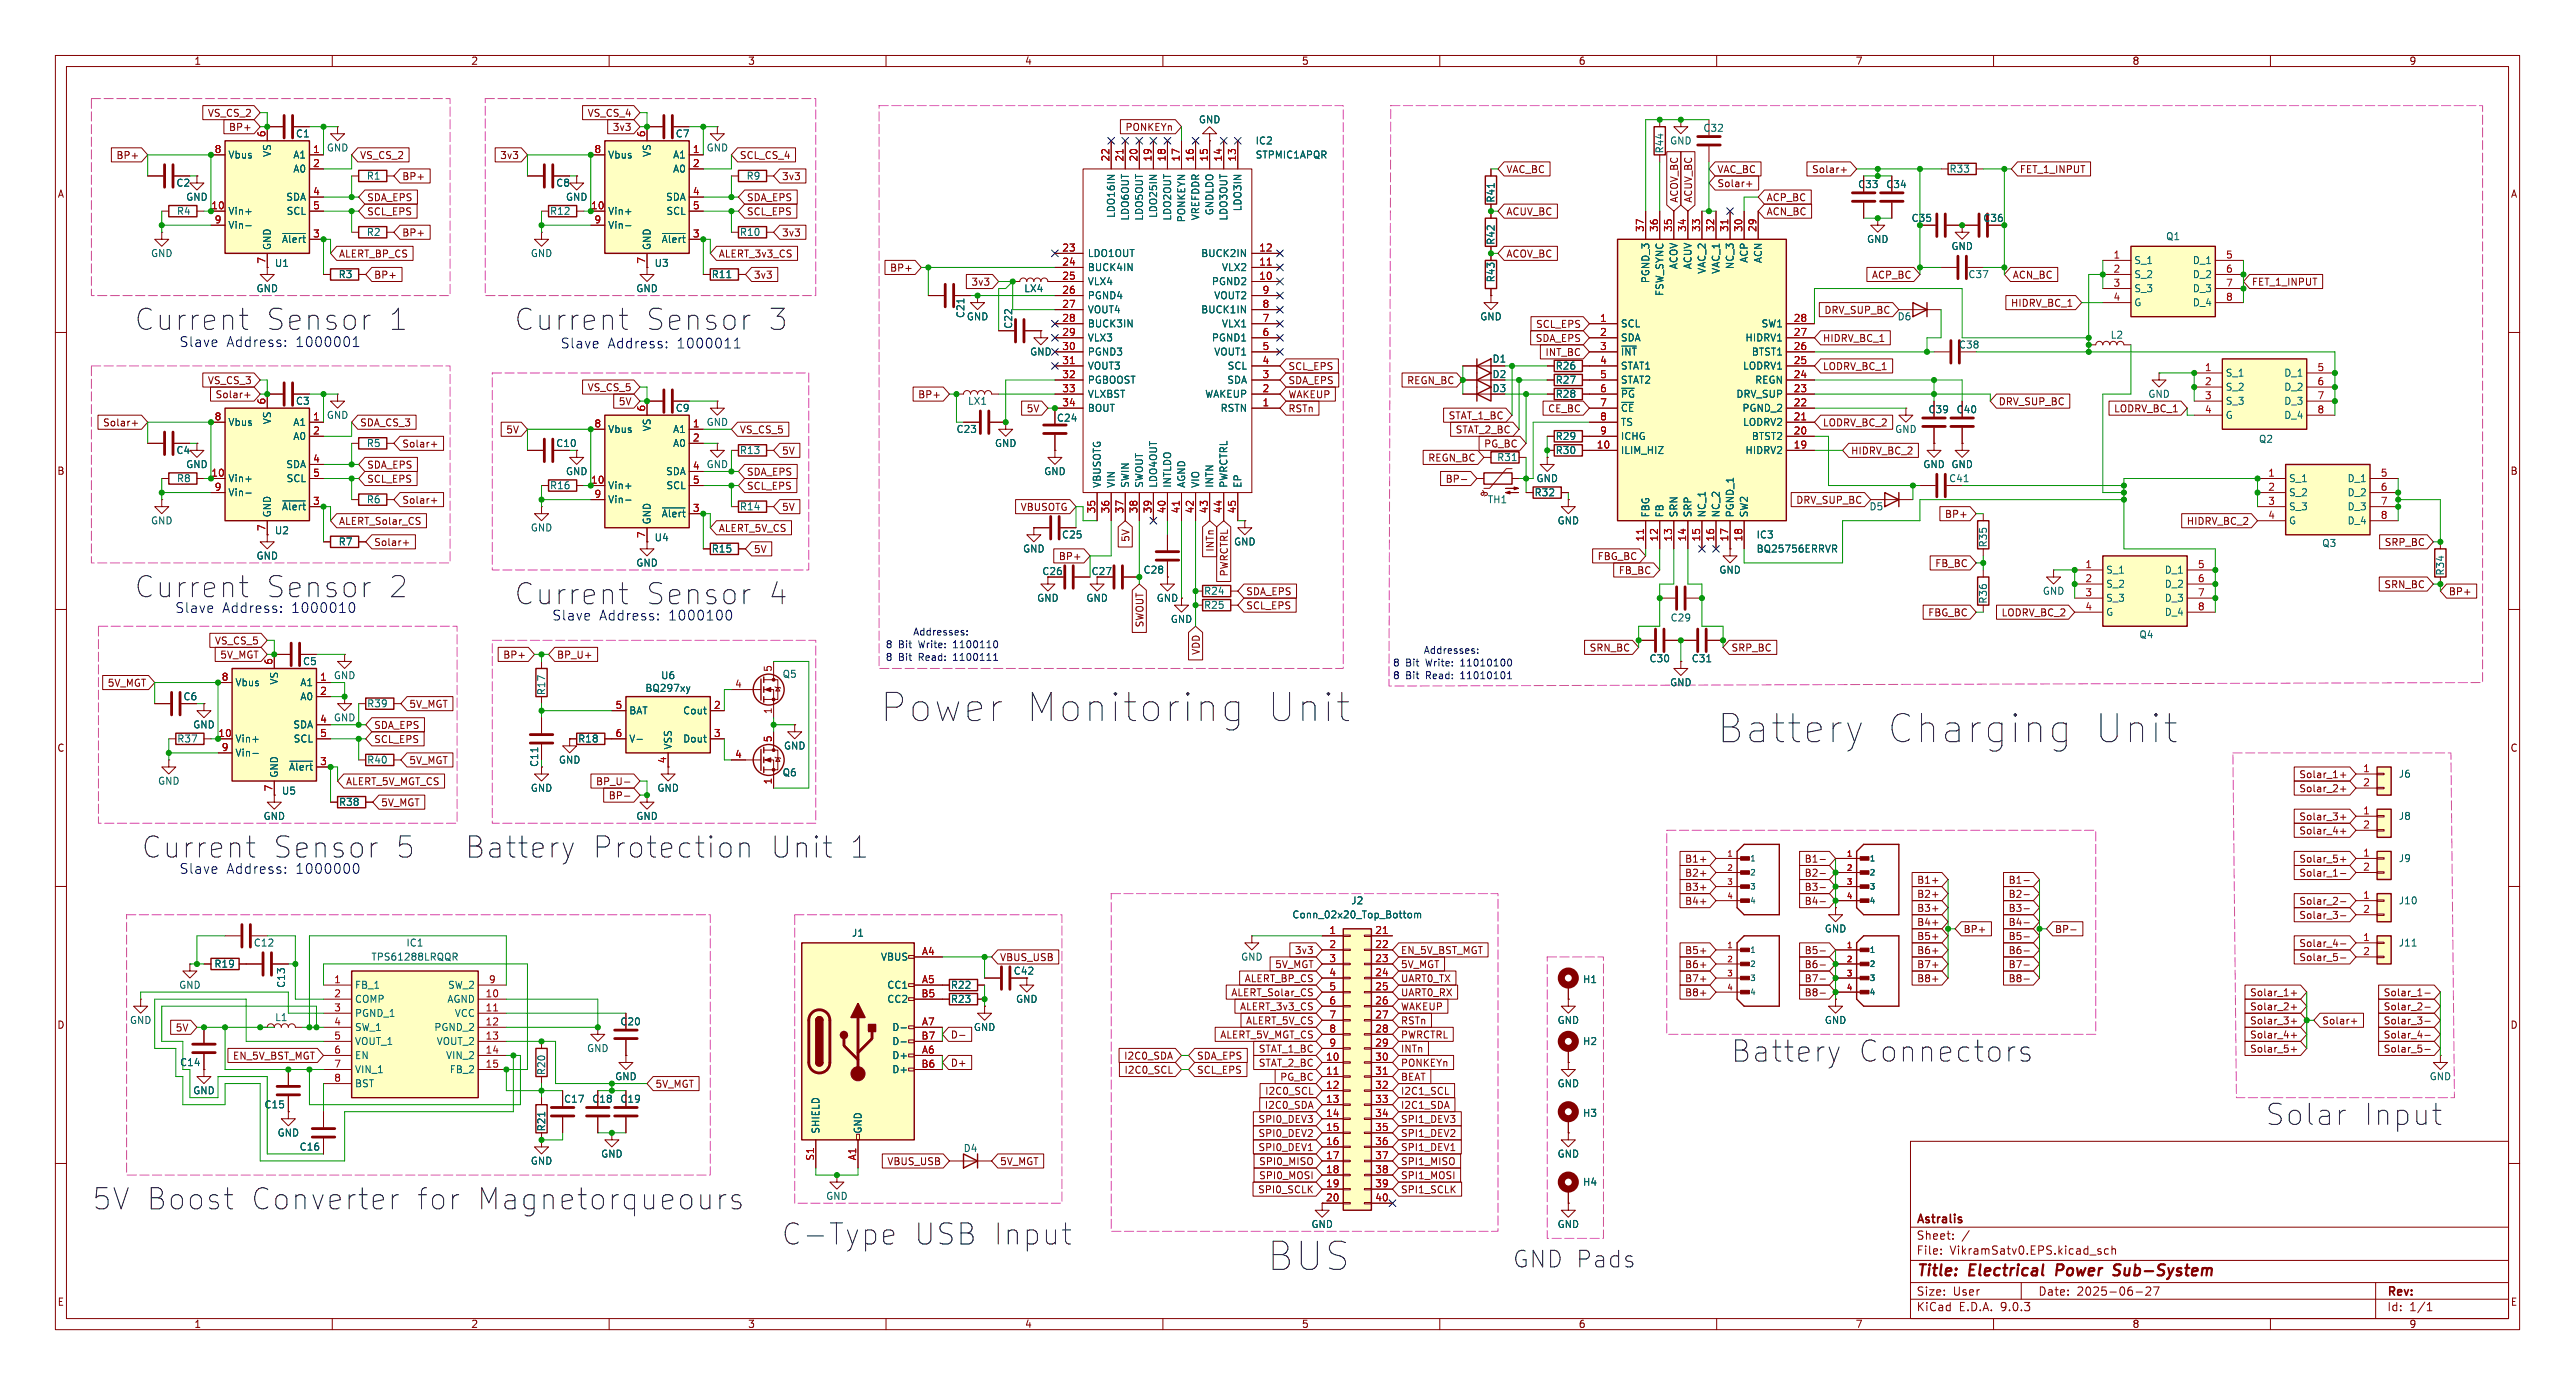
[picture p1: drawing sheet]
<svg xmlns="http://www.w3.org/2000/svg" width="465mm" height="250mm" viewBox="0 0 465 250" stroke-linecap="round" stroke-linejoin="round" font-family="sans-serif">
<defs><g id="words">
<g font-size="7.1" fill="#0f0f0f">
<text x="158.7" y="130.7">Power</text>
<text x="184.6" y="130.7">Monitoring</text>
<text x="227.5" y="130.7">Unit</text>
<text x="309.9" y="134.5">Battery</text>
<text x="340" y="134.5">Charging</text>
<text x="377" y="134.5">Unit</text>
<text x="228.6" y="229.8">BUS</text>
</g>
<g font-size="5.3" fill="#0f0f0f">
<text x="24.1" y="59.9">Current</text>
<text x="69.4" y="59.9">1</text>
<text x="92.7" y="59.9">Current</text>
<text x="138" y="59.9">3</text>
<text x="24.1" y="108.2">Current</text>
<text x="69.4" y="108.2">2</text>
<text x="92.7" y="109.5">Current</text>
<text x="138" y="109.5">4</text>
<text x="25.4" y="155.2">Current</text>
<text x="70.7" y="155.2">5</text>
<text x="83.8" y="155.2">Battery</text>
<text x="106.6" y="155.2">Protection</text>
<text x="138.4" y="155.2">Unit</text>
<text x="152.4" y="155.2">1</text>
<text x="312.4" y="192">Battery</text>
<text x="335.2" y="192">Connectors</text>
<text x="408.9" y="203.4">Solar</text>
<text x="426.4" y="203.4">Input</text>
<text x="16.5" y="218.7">5V Boost</text>
<text x="44.6" y="218.7">Converter</text>
<text x="74.2" y="218.7">for</text>
<text x="84.8" y="218.7">Magnetorqueours</text>
<text x="141" y="225">C-Type</text>
<text x="164.6" y="225">USB Input</text>
</g>
<g font-size="5.3" fill="#0000c2">
<text x="47.6" y="59.9">Sensor</text>
<text x="116.2" y="59.9">Sensor</text>
<text x="47.6" y="108.2">Sensor</text>
<text x="116.2" y="109.5">Sensor</text>
<text x="48.9" y="155.2">Sensor</text>
</g>
<text font-size="4.2" fill="#0f0f0f" x="273" y="229.1">GND Pads</text>
<g font-size="2.8" fill="#840000">
<text x="346" y="230.9">Title:</text>
<text x="355.7" y="230.9">Electrical</text>
<text x="372.2" y="230.9">Power</text>
<text x="383.4" y="230.9">Sub-System</text>
</g>
<g font-size="2.5" fill="#0000c2">
<text x="32.3" y="62.9">Slave</text>
<text x="40.9" y="62.9">Address:</text>
<text x="53.5" y="62.9">1000001</text>
<text x="101.2" y="63.1">Slave</text>
<text x="109.7" y="63.1">Address:</text>
<text x="122.3" y="63.1">1000011</text>
<text x="31.6" y="110.9">Slave</text>
<text x="40.1" y="110.9">Address:</text>
<text x="52.7" y="110.9">1000010</text>
<text x="99.6" y="112.2">Slave</text>
<text x="108.2" y="112.2">Address:</text>
<text x="120.8" y="112.2">1000100</text>
<text x="32.3" y="157.9">Slave</text>
<text x="40.9" y="157.9">Address:</text>
<text x="53.5" y="157.9">1000000</text>
</g>
<g font-size="2.1" fill="#840000">
<text x="346" y="221.2">Astralis</text>
<text x="346" y="226.7">File:</text>
<text x="346" y="224">Sheet:</text>
<text x="352.1" y="226.7">VikramSatv0.EPS.kicad_sch</text>
<text x="346" y="236.9">KiCad</text>
<text x="346" y="234.1">Size:</text>
<text x="352.7" y="234.1">User</text>
<text x="353.7" y="236.9">E.D.A.</text>
<text x="361.3" y="236.9">9.0.3</text>
<text x="368" y="234.1">Date:</text>
<text x="375" y="234.1">2025-06-27</text>
<text x="431" y="234.3">Rev:</text>
<text x="431" y="236.9">Id:</text>
<text x="435.1" y="236.9">1/1</text>
</g>
<g font-size="1.8" fill="#840000">
<text x="35" y="11.9">1</text>
<text x="85" y="11.9">2</text>
<text x="135" y="11.9">3</text>
<text x="185" y="11.9">4</text>
<text x="235" y="11.9">5</text>
<text x="285" y="11.9">6</text>
<text x="335" y="11.9">7</text>
<text x="385" y="11.9">8</text>
<text x="435" y="11.9">9</text>
<text x="37.4" y="21.3">VS_CS_2</text>
<text x="41.2" y="23.8">BP+</text>
<text x="106" y="21.3">VS_CS_4</text>
<text x="110.6" y="23.8">3v3</text>
<text x="203.1" y="23.8">PONKEYn</text>
<text x="20.9" y="28.9">BP+</text>
<text x="64.9" y="28.9">VS_CS_2</text>
<text x="90.2" y="28.9">3v3</text>
<text x="133.5" y="28.9">SCL_CS_4</text>
<text x="10.3" y="35.9">A</text>
<text x="72.5" y="32.7">BP+</text>
<text x="141.1" y="32.7">3v3</text>
<text x="271.9" y="31.4">VAC_BC</text>
<text x="310" y="31.4">VAC_BC</text>
<text x="310" y="34">Solar+</text>
<text x="327.1" y="31.4">Solar+</text>
<text x="364.6" y="31.4">FET_1_INPUT</text>
<text x="453.3" y="35.9">A</text>
<text x="66.2" y="39.1">SCL_EPS</text>
<text x="66.2" y="36.5">SDA_EPS</text>
<text x="134.8" y="39.1">SCL_EPS</text>
<text x="134.8" y="36.5">SDA_EPS</text>
<text x="271.9" y="39.1">ACUV_BC</text>
<text x="303.2" y="36.7" transform="rotate(-90 303.2 36.7)">ACOV_BC</text>
<text x="305.8" y="36.7" transform="rotate(-90 305.8 36.7)">ACUV_BC</text>
<text x="318.9" y="39.1">ACN_BC</text>
<text x="318.9" y="36.5">ACP_BC</text>
<text x="61.1" y="46.7">ALERT_BP_CS</text>
<text x="72.5" y="42.9">BP+</text>
<text x="129.7" y="46.7">ALERT_3v3_CS</text>
<text x="141.1" y="42.9">3v3</text>
<text x="271.9" y="46.7">ACOV_BC</text>
<text x="67.5" y="50.5">BP+</text>
<text x="136" y="50.5">3v3</text>
<text x="160.6" y="49.2">BP+</text>
<text x="175.3" y="51.8">3v3</text>
<text x="337.9" y="50.5">ACP_BC</text>
<text x="363.4" y="50.5">ACN_BC</text>
<text x="406.6" y="51.8">FET_1_INPUT</text>
<text x="277.3" y="59.4">SCL_EPS</text>
<text x="329.4" y="56.8">DRV_SUP_BC</text>
<text x="363" y="55.6">HIDRV_BC_1</text>
<text x="269.4" y="65.6">D1</text>
<text x="277.2" y="61.9">SDA_EPS</text>
<text x="279" y="64.5">INT_BC</text>
<text x="329.1" y="61.9">HIDRV_BC_1</text>
<text x="37.4" y="69.5">VS_CS_3</text>
<text x="106" y="70.8">VS_CS_5</text>
<text x="232.6" y="69.5">SDA_EPS</text>
<text x="232.6" y="67">SCL_EPS</text>
<text x="254" y="69.5">REGN_BC</text>
<text x="269.4" y="68.4">D2</text>
<text x="269.4" y="71">D3</text>
<text x="329.1" y="67">LODRV_BC_1</text>
<text x="18.5" y="77.2">Solar+</text>
<text x="38.8" y="72.1">Solar+</text>
<text x="64.9" y="77.2">SDA_CS_3</text>
<text x="111.6" y="73.4">5V</text>
<text x="165.7" y="72.1">BP+</text>
<text x="185.3" y="74.6">5V</text>
<text x="232.6" y="74.6">RSTn</text>
<text x="232.6" y="72.1">WAKEUP</text>
<text x="261.5" y="75.9">STAT_1_BC</text>
<text x="279.5" y="74.6">CE_BC</text>
<text x="329.1" y="77.2">LODRV_BC_2</text>
<text x="360.8" y="73.4">DRV_SUP_BC</text>
<text x="381.7" y="74.6">LODRV_BC_1</text>
<text x="72.5" y="81">Solar+</text>
<text x="91.3" y="78.4">5V</text>
<text x="100.3" y="80.9">C10</text>
<text x="133.5" y="78.4">VS_CS_5</text>
<text x="141.1" y="82.2">5V</text>
<text x="257.8" y="83.5">REGN_BC</text>
<text x="262.8" y="78.4">STAT_2_BC</text>
<text x="267.9" y="81">PG_BC</text>
<text x="334.2" y="82.2">HIDRV_BC_2</text>
<text x="10.3" y="85.9">B</text>
<text x="66.2" y="87.3">SCL_EPS</text>
<text x="66.2" y="84.8">SDA_EPS</text>
<text x="134.8" y="88.6">SCL_EPS</text>
<text x="134.8" y="86.1">SDA_EPS</text>
<text x="261" y="87.3">BP-</text>
<text x="453.3" y="85.9">B</text>
<text x="61.1" y="94.9">ALERT_Solar_CS</text>
<text x="72.5" y="91.1">Solar+</text>
<text x="141.1" y="92.4">5V</text>
<text x="184.2" y="92.4">VBUSOTG</text>
<text x="324.3" y="91.1">DRV_SUP_BC</text>
<text x="351.1" y="93.7">BP+</text>
<text x="394.8" y="94.9">HIDRV_BC_2</text>
<text x="67.5" y="98.8">Solar+</text>
<text x="129.7" y="96.2">ALERT_5V_CS</text>
<text x="136" y="100">5V</text>
<text x="191.1" y="101.3">BP+</text>
<text x="204.2" y="97.9" transform="rotate(-90 204.2 97.9)">5V</text>
<text x="219.4" y="99.7" transform="rotate(-90 219.4 99.7)">INTn</text>
<text x="288.4" y="101.3">FBG_BC</text>
<text x="430.5" y="98.8">SRP_BC</text>
<text x="197" y="104">C27</text>
<text x="221.9" y="104.2" transform="rotate(-90 221.9 104.2)">PWRCTRL</text>
<text x="224.9" y="107.6">SDA_EPS</text>
<text x="292.2" y="103.8">FB_BC</text>
<text x="349.4" y="102.6">FB_BC</text>
<text x="430.5" y="106.4">SRN_BC</text>
<text x="442.1" y="107.6">BP+</text>
<text x="206.7" y="113.3" transform="rotate(-90 206.7 113.3)">SWOUT</text>
<text x="224.9" y="110.2">SCL_EPS</text>
<text x="348.1" y="111.5">FBG_BC</text>
<text x="361.3" y="111.5">LODRV_BC_2</text>
<text x="38.7" y="116.5">VS_CS_5</text>
<text x="39.7" y="119.1">5V_MGT</text>
<text x="90.8" y="119.1">BP+</text>
<text x="100.5" y="119.1">BP_U+</text>
<text x="216.9" y="118.3" transform="rotate(-90 216.9 118.3)">VDD</text>
<text x="287" y="117.8">SRN_BC</text>
<text x="312.6" y="117.8">SRP_BC</text>
<text x="19.4" y="124.2">5V_MGT</text>
<text x="33" y="126.6">C6</text>
<text x="67.5" y="131.8">SDA_EPS</text>
<text x="73.8" y="128">5V_MGT</text>
<text x="10.3" y="135.9">C</text>
<text x="67.5" y="134.3">SCL_EPS</text>
<text x="453.3" y="135.9">C</text>
<text x="62.4" y="141.9">ALERT_5V_MGT_CS</text>
<text x="73.8" y="138.1">5V_MGT</text>
<text x="107.5" y="141.9">BP_U-</text>
<text x="415.1" y="143.2">Solar_2+</text>
<text x="415.1" y="140.7">Solar_1+</text>
<text x="68.7" y="145.7">5V_MGT</text>
<text x="109.8" y="144.5">BP-</text>
<text x="415.1" y="148.3">Solar_3+</text>
<text x="304.2" y="155.9">B1+</text>
<text x="325.8" y="155.9">B1-</text>
<text x="415.1" y="150.8">Solar_4+</text>
<text x="415.1" y="155.9">Solar_5+</text>
<text x="304.2" y="158.4">B2+</text>
<text x="304.2" y="161">B3+</text>
<text x="325.8" y="158.4">B2-</text>
<text x="325.8" y="161">B3-</text>
<text x="346.1" y="159.7">B1+</text>
<text x="362.6" y="159.7">B1-</text>
<text x="415.1" y="158.4">Solar_1-</text>
<text x="304.2" y="163.5">B4+</text>
<text x="325.8" y="163.5">B4-</text>
<text x="346.1" y="164.8">B3+</text>
<text x="346.1" y="167.3">B4+</text>
<text x="346.1" y="162.3">B2+</text>
<text x="362.6" y="167.3">B4-</text>
<text x="362.6" y="164.8">B3-</text>
<text x="362.6" y="162.3">B2-</text>
<text x="415.1" y="163.5">Solar_2-</text>
<text x="415.1" y="166.1">Solar_3-</text>
<text x="180.5" y="173.7">VBUS_USB</text>
<text x="233.7" y="172.4">3v3</text>
<text x="252.9" y="172.4">EN_5V_BST_MGT</text>
<text x="304.2" y="172.4">B5+</text>
<text x="325.8" y="172.4">B5-</text>
<text x="346.1" y="172.4">B6+</text>
<text x="346.1" y="169.9">B5+</text>
<text x="354.5" y="168.6">BP+</text>
<text x="362.6" y="169.9">B5-</text>
<text x="362.6" y="172.4">B6-</text>
<text x="371" y="168.6">BP-</text>
<text x="415.1" y="173.7">Solar_5-</text>
<text x="415.1" y="171.1">Solar_4-</text>
<text x="183" y="176.1">C42</text>
<text x="224.7" y="177.5">ALERT_BP_CS</text>
<text x="230.2" y="175">5V_MGT</text>
<text x="252.9" y="175">5V_MGT</text>
<text x="252.9" y="177.5">UART0_TX</text>
<text x="304.2" y="177.5">B7+</text>
<text x="304.2" y="175">B6+</text>
<text x="325.8" y="177.5">B7-</text>
<text x="325.8" y="175">B6-</text>
<text x="346.1" y="175">B7+</text>
<text x="346.1" y="177.5">B8+</text>
<text x="362.6" y="175">B7-</text>
<text x="362.6" y="177.5">B8-</text>
<text x="10.3" y="185.9">D</text>
<text x="222.3" y="180">ALERT_Solar_CS</text>
<text x="223.8" y="182.6">ALERT_3v3_CS</text>
<text x="224.9" y="185.1">ALERT_5V_CS</text>
<text x="252.9" y="182.6">WAKEUP</text>
<text x="252.9" y="180">UART0_RX</text>
<text x="252.9" y="185.1">RSTn</text>
<text x="304.2" y="180">B8+</text>
<text x="325.8" y="180">B8-</text>
<text x="406.2" y="180">Solar_1+</text>
<text x="406.2" y="182.6">Solar_2+</text>
<text x="406.2" y="185.1">Solar_3+</text>
<text x="419.3" y="185.1">Solar+</text>
<text x="430.3" y="185.1">Solar_3-</text>
<text x="430.3" y="180">Solar_1-</text>
<text x="430.3" y="182.6">Solar_2-</text>
<text x="453.3" y="185.9">D</text>
<text x="31.6" y="186.4">5V</text>
<text x="42" y="191.5">EN_5V_BST_MGT</text>
<text x="171.6" y="187.7">D-</text>
<text x="202.9" y="191.5">I2C0_SDA</text>
<text x="216.1" y="191.5">SDA_EPS</text>
<text x="220.3" y="187.7">ALERT_5V_MGT_CS</text>
<text x="227.2" y="190.2">STAT_1_BC</text>
<text x="252.9" y="190.2">INTn</text>
<text x="252.9" y="187.7">PWRCTRL</text>
<text x="406.2" y="187.7">Solar_4+</text>
<text x="406.2" y="190.2">Solar_5+</text>
<text x="430.3" y="187.7">Solar_4-</text>
<text x="430.3" y="190.2">Solar_5-</text>
<text x="118.3" y="196.5">5V_MGT</text>
<text x="171.6" y="192.7">D+</text>
<text x="203" y="194">I2C0_SCL</text>
<text x="216.1" y="194">SCL_EPS</text>
<text x="227.2" y="192.7">STAT_2_BC</text>
<text x="228.4" y="197.8">I2C0_SCL</text>
<text x="231.1" y="195.3">PG_BC</text>
<text x="252.9" y="197.8">I2C1_SCL</text>
<text x="252.9" y="195.3">BEAT</text>
<text x="252.9" y="192.7">PONKEYn</text>
<text x="227.1" y="202.9">SPI0_DEV3</text>
<text x="228.3" y="200.4">I2C0_SDA</text>
<text x="252.9" y="200.4">I2C1_SDA</text>
<text x="252.9" y="202.9">SPI1_DEV3</text>
<text x="227.1" y="208">SPI0_DEV1</text>
<text x="227.1" y="205.4">SPI0_DEV2</text>
<text x="252.9" y="208">SPI1_DEV1</text>
<text x="252.9" y="205.4">SPI1_DEV2</text>
<text x="160.1" y="210.5">VBUS_USB</text>
<text x="180.5" y="210.5">5V_MGT</text>
<text x="227.1" y="215.6">SPI0_SCLK</text>
<text x="227.3" y="210.5">SPI0_MISO</text>
<text x="227.3" y="213.1">SPI0_MOSI</text>
<text x="252.9" y="213.1">SPI1_MOSI</text>
<text x="252.9" y="215.6">SPI1_SCLK</text>
<text x="252.9" y="210.5">SPI1_MISO</text>
<text x="10.3" y="235.9">E</text>
<text x="35" y="239.9">1</text>
<text x="85" y="239.9">2</text>
<text x="135" y="239.9">3</text>
<text x="185" y="239.9">4</text>
<text x="235" y="239.9">5</text>
<text x="285" y="239.9">6</text>
<text x="335" y="239.9">7</text>
<text x="385" y="239.9">8</text>
<text x="435" y="239.9">9</text>
<text x="453.3" y="235.9">E</text>
</g>
<g font-size="1.8" fill="#006464">
<text x="216.4" y="22.5">GND</text>
<text x="307.5" y="24">C32</text>
<text x="41.1" y="28.8">Vbus</text>
<text x="49.1" y="28.4" transform="rotate(-90 49.1 28.4)">VS</text>
<text x="52.9" y="28.8">A1</text>
<text x="53.3" y="25">C1</text>
<text x="58.9" y="27.5">GND</text>
<text x="109.7" y="28.8">Vbus</text>
<text x="117.7" y="28.4" transform="rotate(-90 117.7 28.4)">VS</text>
<text x="121.5" y="28.8">A1</text>
<text x="121.9" y="25">C7</text>
<text x="127.5" y="27.5">GND</text>
<text x="226.6" y="26.3">IC2</text>
<text x="226.6" y="28.8">STPMIC1APQR</text>
<text x="300.6" y="27.8" transform="rotate(-90 300.6 27.8)">R44</text>
<text x="301.5" y="26.3">GND</text>
<text x="31.8" y="33.9">C2</text>
<text x="52.9" y="31.4">A0</text>
<text x="66.1" y="32.6">R1</text>
<text x="100.3" y="33.9">C8</text>
<text x="121.5" y="31.4">A0</text>
<text x="134.7" y="32.6">R9</text>
<text x="335.4" y="34.2">C33</text>
<text x="340.5" y="34.2">C34</text>
<text x="352" y="31.4">R33</text>
<text x="31.9" y="39">R4</text>
<text x="33.5" y="36.4">GND</text>
<text x="41.1" y="39">Vin+</text>
<text x="41.1" y="41.5">Vin-</text>
<text x="51.6" y="36.4">SDA</text>
<text x="51.7" y="39">SCL</text>
<text x="99.2" y="39">R12</text>
<text x="102.1" y="36.4">GND</text>
<text x="109.7" y="39">Vin+</text>
<text x="109.7" y="41.5">Vin-</text>
<text x="120.2" y="36.4">SDA</text>
<text x="120.2" y="39">SCL</text>
<text x="201.5" y="39.4" transform="rotate(-90 201.5 39.4)">LDO16IN</text>
<text x="204.1" y="39.9" transform="rotate(-90 204.1 39.9)">LDO6OUT</text>
<text x="206.6" y="39.9" transform="rotate(-90 206.6 39.9)">LDO5OUT</text>
<text x="209.1" y="39.4" transform="rotate(-90 209.1 39.4)">LDO25IN</text>
<text x="211.7" y="39.9" transform="rotate(-90 211.7 39.9)">LDO2OUT</text>
<text x="214.2" y="40.2" transform="rotate(-90 214.2 40.2)">PONKEYN</text>
<text x="216.8" y="39.9" transform="rotate(-90 216.8 39.9)">VREFDDR</text>
<text x="219.3" y="39" transform="rotate(-90 219.3 39)">GNDLDO</text>
<text x="221.8" y="39.9" transform="rotate(-90 221.8 39.9)">LDO3OUT</text>
<text x="224.4" y="38.2" transform="rotate(-90 224.4 38.2)">LDO3IN</text>
<text x="270.1" y="36.7" transform="rotate(-90 270.1 36.7)">R41</text>
<text x="345.1" y="40.2">C35</text>
<text x="358" y="40.2">C36</text>
<text x="27.2" y="46.6">GND</text>
<text x="49.1" y="45.2" transform="rotate(-90 49.1 45.2)">GND</text>
<text x="50.8" y="44.1">~{Alert}</text>
<text x="66.1" y="42.8">R2</text>
<text x="95.8" y="46.6">GND</text>
<text x="117.7" y="45.2" transform="rotate(-90 117.7 45.2)">GND</text>
<text x="119.4" y="44.1">~{Alert}</text>
<text x="133.5" y="42.8">R10</text>
<text x="196.3" y="46.6">LDO1OUT</text>
<text x="216.8" y="46.6">BUCK2IN</text>
<text x="270.1" y="44.3" transform="rotate(-90 270.1 44.3)">R42</text>
<text x="315.8" y="47.5" transform="rotate(-90 315.8 47.5)">ACP</text>
<text x="318.4" y="47.6" transform="rotate(-90 318.4 47.6)">ACN</text>
<text x="337.1" y="44.1">GND</text>
<text x="352.3" y="45.3">GND</text>
<text x="385.3" y="47.9">S_1</text>
<text x="391.1" y="43.5">Q1</text>
<text x="395.9" y="47.9">D_1</text>
<text x="46.2" y="52.9">GND</text>
<text x="49.5" y="48.4">U1</text>
<text x="61.1" y="50.4">R3</text>
<text x="114.8" y="52.9">GND</text>
<text x="118.1" y="48.4">U3</text>
<text x="128.4" y="50.4">R11</text>
<text x="184.9" y="52.9">LX4</text>
<text x="196.3" y="51.7">VLX4</text>
<text x="196.3" y="49.1">BUCK4IN</text>
<text x="218.7" y="51.7">PGND2</text>
<text x="220.6" y="49.1">VLX2</text>
<text x="270.1" y="51.1" transform="rotate(-90 270.1 51.1)">R43</text>
<text x="298" y="51.2" transform="rotate(-90 298 51.2)">PGND_3</text>
<text x="300.6" y="53.5" transform="rotate(-90 300.6 53.5)">FSW_SYNC</text>
<text x="303.1" y="48.7" transform="rotate(-90 303.1 48.7)">ACOV</text>
<text x="305.7" y="48.7" transform="rotate(-90 305.7 48.7)">ACUV</text>
<text x="308.2" y="49.5" transform="rotate(-90 308.2 49.5)">VAC_2</text>
<text x="310.7" y="49.5" transform="rotate(-90 310.7 49.5)">VAC_1</text>
<text x="313.3" y="48.7" transform="rotate(-90 313.3 48.7)">NC_3</text>
<text x="355.4" y="50.4">C37</text>
<text x="385.3" y="50.4">S_2</text>
<text x="385.3" y="52.9">S_3</text>
<text x="395.9" y="50.4">D_2</text>
<text x="395.9" y="52.9">D_3</text>
<text x="174.3" y="57.5" transform="rotate(-90 174.3 57.5)">C21</text>
<text x="174.5" y="58">GND</text>
<text x="183" y="59.4" transform="rotate(-90 183 59.4)">C22</text>
<text x="196.3" y="59.3">BUCK3IN</text>
<text x="196.3" y="56.8">VOUT4</text>
<text x="196.3" y="54.2">PGND4</text>
<text x="216.8" y="56.8">BUCK1IN</text>
<text x="219.2" y="54.2">VOUT2</text>
<text x="220.6" y="59.3">VLX1</text>
<text x="267.2" y="58">GND</text>
<text x="292.6" y="59.3">SCL</text>
<text x="318" y="59.3">SW1</text>
<text x="342.6" y="58">D6</text>
<text x="385.3" y="55.5">G</text>
<text x="395.9" y="55.5">D_4</text>
<text x="185.9" y="64.4">GND</text>
<text x="196.3" y="64.4">PGND3</text>
<text x="196.3" y="61.8">VLX3</text>
<text x="218.7" y="61.8">PGND1</text>
<text x="219.2" y="64.4">VOUT1</text>
<text x="292.6" y="61.8">SDA</text>
<text x="292.6" y="64.4">~{INT}</text>
<text x="315.1" y="61.8">HIDRV1</text>
<text x="316.2" y="64.4">BTST1</text>
<text x="353.7" y="63.1">C38</text>
<text x="381" y="61.3">L2</text>
<text x="196.3" y="72">VLXBST</text>
<text x="196.3" y="69.5">PGBOOST</text>
<text x="196.3" y="66.9">VOUT3</text>
<text x="217.5" y="72">WAKEUP</text>
<text x="221.5" y="69.5">SDA</text>
<text x="221.6" y="66.9">SCL</text>
<text x="280.8" y="69.5">R27</text>
<text x="280.8" y="66.9">R26</text>
<text x="280.8" y="72">R28</text>
<text x="292.6" y="66.9">STAT1</text>
<text x="292.6" y="69.5">STAT2</text>
<text x="292.6" y="72">~{PG}</text>
<text x="313.5" y="72">DRV_SUP</text>
<text x="314.7" y="66.9">LODRV1</text>
<text x="316.8" y="69.5">REGN</text>
<text x="387.9" y="72">GND</text>
<text x="401.8" y="68.2">S_1</text>
<text x="401.8" y="70.7">S_2</text>
<text x="412.4" y="68.2">D_1</text>
<text x="412.4" y="70.7">D_2</text>
<text x="41.1" y="77.1">Vbus</text>
<text x="49.1" y="76.7" transform="rotate(-90 49.1 76.7)">VS</text>
<text x="52.9" y="77.1">A1</text>
<text x="53.3" y="73.3">C3</text>
<text x="58.9" y="75.8">GND</text>
<text x="117.7" y="78" transform="rotate(-90 117.7 78)">VS</text>
<text x="121.9" y="74.5">C9</text>
<text x="127.5" y="77.1">GND</text>
<text x="174.7" y="73.3">LX1</text>
<text x="190.8" y="76.3">C24</text>
<text x="196.3" y="74.5">BOUT</text>
<text x="220.3" y="74.5">RSTN</text>
<text x="292.6" y="74.5">~{CE}</text>
<text x="292.6" y="77.1">TS</text>
<text x="314.6" y="74.5">PGND_2</text>
<text x="314.7" y="77.1">LODRV2</text>
<text x="348.1" y="74.8">C39</text>
<text x="353.2" y="74.8">C40</text>
<text x="401.8" y="73.3">S_3</text>
<text x="401.8" y="75.8">G</text>
<text x="412.4" y="73.3">D_3</text>
<text x="412.4" y="75.8">D_4</text>
<text x="31.8" y="82.2">C4</text>
<text x="52.9" y="79.6">A0</text>
<text x="66.1" y="80.9">R5</text>
<text x="109.7" y="78.3">Vbus</text>
<text x="121.5" y="78.3">A1</text>
<text x="121.5" y="80.9">A0</text>
<text x="133.5" y="82.2">R13</text>
<text x="172.6" y="78.3">C23</text>
<text x="179.6" y="80.9">GND</text>
<text x="270.3" y="83.4">R31</text>
<text x="280.8" y="82.2">R30</text>
<text x="280.8" y="79.6">R29</text>
<text x="292.6" y="79.6">ICHG</text>
<text x="292.6" y="82.2">ILIM_HIZ</text>
<text x="315.1" y="82.2">HIDRV2</text>
<text x="316.2" y="79.6">BTST2</text>
<text x="342.1" y="78.3">GND</text>
<text x="407.8" y="80.1">Q2</text>
<text x="31.9" y="87.2">R8</text>
<text x="33.5" y="84.7">GND</text>
<text x="41.1" y="87.2">Vin+</text>
<text x="41.1" y="89.8">Vin-</text>
<text x="51.6" y="84.7">SDA</text>
<text x="51.7" y="87.2">SCL</text>
<text x="99.2" y="88.5">R16</text>
<text x="102.1" y="86">GND</text>
<text x="109.7" y="88.5">Vin+</text>
<text x="120.2" y="86">SDA</text>
<text x="120.2" y="88.5">SCL</text>
<text x="127.5" y="84.7">GND</text>
<text x="188.5" y="86">GND</text>
<text x="199" y="88.2" transform="rotate(-90 199 88.2)">VBUSOTG</text>
<text x="201.5" y="88.2" transform="rotate(-90 201.5 88.2)">VIN</text>
<text x="204.1" y="88.2" transform="rotate(-90 204.1 88.2)">SWIN</text>
<text x="206.6" y="88.2" transform="rotate(-90 206.6 88.2)">SWOUT</text>
<text x="209.1" y="88.2" transform="rotate(-90 209.1 88.2)">LDO4OUT</text>
<text x="211.7" y="88.2" transform="rotate(-90 211.7 88.2)">INTLDO</text>
<text x="214.2" y="88.2" transform="rotate(-90 214.2 88.2)">AGND</text>
<text x="216.8" y="88.2" transform="rotate(-90 216.8 88.2)">VIO</text>
<text x="219.3" y="88.2" transform="rotate(-90 219.3 88.2)">INTN</text>
<text x="221.8" y="88.2" transform="rotate(-90 221.8 88.2)">PWRCTRL</text>
<text x="224.4" y="88.2" transform="rotate(-90 224.4 88.2)">EP</text>
<text x="277" y="89.8">R32</text>
<text x="277.4" y="87.2">GND</text>
<text x="347.2" y="84.7">GND GND</text>
<text x="351.9" y="87.2">C41</text>
<text x="413.3" y="87.2">S_1</text>
<text x="413.3" y="89.8">S_2</text>
<text x="423.8" y="87.2">D_1</text>
<text x="423.8" y="89.8">D_2</text>
<text x="27.2" y="94.9">GND</text>
<text x="49.1" y="93.5" transform="rotate(-90 49.1 93.5)">GND</text>
<text x="50.8" y="92.3">~{Alert}</text>
<text x="66.1" y="91">R6</text>
<text x="109.7" y="91">Vin-</text>
<text x="117.7" y="94.8" transform="rotate(-90 117.7 94.8)">GND</text>
<text x="119.4" y="93.6">~{Alert}</text>
<text x="133.5" y="92.3">R14</text>
<text x="268.6" y="91">TH1</text>
<text x="281.2" y="94.9">GND</text>
<text x="298" y="93.5" transform="rotate(-90 298 93.5)">FBG</text>
<text x="300.6" y="93.5" transform="rotate(-90 300.6 93.5)">FB</text>
<text x="303.1" y="93.5" transform="rotate(-90 303.1 93.5)">SRN</text>
<text x="305.7" y="93.5" transform="rotate(-90 305.7 93.5)">SRP</text>
<text x="308.2" y="93.5" transform="rotate(-90 308.2 93.5)">NC_1</text>
<text x="310.7" y="93.5" transform="rotate(-90 310.7 93.5)">NC_2</text>
<text x="313.3" y="93.5" transform="rotate(-90 313.3 93.5)">PGND_1</text>
<text x="315.8" y="93.5" transform="rotate(-90 315.8 93.5)">SW2</text>
<text x="337.5" y="92.3">D5</text>
<text x="413.3" y="92.3">S_3</text>
<text x="413.3" y="94.9">G</text>
<text x="423.8" y="92.3">D_3</text>
<text x="423.8" y="94.9">D_4</text>
<text x="46.2" y="101.2">GND</text>
<text x="49.5" y="96.6">U2</text>
<text x="61.1" y="98.7">R7</text>
<text x="95.8" y="96.1">GND</text>
<text x="118.1" y="97.9">U4</text>
<text x="128.4" y="99.9">R15</text>
<text x="184.7" y="99.9">GND</text>
<text x="191.7" y="97.4">C25</text>
<text x="222.8" y="98.7">GND</text>
<text x="317.1" y="97.4">IC3</text>
<text x="317.1" y="99.9">BQ25756ERRVR</text>
<text x="359" y="98.9" transform="rotate(-90 359 98.9)">R35</text>
<text x="419.3" y="98.9">Q3</text>
<text x="114.8" y="102.5">GND</text>
<text x="188.1" y="104">C26</text>
<text x="206.4" y="103.7">C28</text>
<text x="217.3" y="107.6">R24</text>
<text x="310.4" y="103.7">GND</text>
<text x="368.8" y="107.6">GND</text>
<text x="380.2" y="103.7">S_1</text>
<text x="380.2" y="106.3">S_2</text>
<text x="390.8" y="103.7">D_1</text>
<text x="390.8" y="106.3">D_2</text>
<text x="441.6" y="104" transform="rotate(-90 441.6 104)">R34</text>
<text x="187.2" y="108.8">GND</text>
<text x="196.1" y="108.8">GND</text>
<text x="208.8" y="108.8">GND</text>
<text x="211.3" y="112.6">GND</text>
<text x="217.3" y="110.1">R25</text>
<text x="301.6" y="112.4">C29</text>
<text x="359" y="109.1" transform="rotate(-90 359 109.1)">R36</text>
<text x="380.2" y="108.8">S_3</text>
<text x="380.2" y="111.4">G</text>
<text x="390.8" y="108.8">D_3</text>
<text x="390.8" y="111.4">D_4</text>
<text x="297.8" y="119.7">C30</text>
<text x="305.4" y="119.7">C31</text>
<text x="386.2" y="115.4">Q4</text>
<text x="42.4" y="124.1">Vbus</text>
<text x="50.4" y="123.7" transform="rotate(-90 50.4 123.7)">VS</text>
<text x="54.1" y="124.1">A1</text>
<text x="54.6" y="120.3">C5</text>
<text x="98.7" y="125.6" transform="rotate(-90 98.7 125.6)">R17</text>
<text x="116.4" y="125.1">BQ297xy</text>
<text x="119.3" y="122.8">U6</text>
<text x="141.2" y="122.5">Q5</text>
<text x="301.5" y="124.1">GND</text>
<text x="34.8" y="131.7">GND</text>
<text x="52.9" y="131.7">SDA</text>
<text x="54.1" y="126.6">A0</text>
<text x="60.2" y="130.4">GND</text>
<text x="66.2" y="127.9">R39</text>
<text x="113.5" y="129.1">BAT</text>
<text x="123.3" y="129.1">Cout</text>
<text x="31.9" y="134.2">R37</text>
<text x="42.4" y="134.2">Vin+</text>
<text x="42.4" y="136.8">Vin-</text>
<text x="52.9" y="134.2">SCL</text>
<text x="104.3" y="134.2">R18</text>
<text x="113.5" y="134.2">V-</text>
<text x="121.5" y="135.4" transform="rotate(-90 121.5 135.4)">VSS</text>
<text x="123.3" y="134.2">Dout</text>
<text x="141.5" y="135.5">GND</text>
<text x="28.4" y="141.8">GND</text>
<text x="50.4" y="140.5" transform="rotate(-90 50.4 140.5)">GND</text>
<text x="50.8" y="143.6">U5</text>
<text x="52.1" y="139.3">~{Alert}</text>
<text x="66.2" y="138">R40</text>
<text x="95.8" y="143.1">GND</text>
<text x="97.4" y="138.5" transform="rotate(-90 97.4 138.5)">C11</text>
<text x="100.8" y="138">GND</text>
<text x="118.6" y="143.1">GND</text>
<text x="141.2" y="140.3">Q6</text>
<text x="433.1" y="140.6">J6</text>
<text x="47.5" y="148.2">GND</text>
<text x="61.1" y="145.7">R38</text>
<text x="114.8" y="148.2">GND</text>
<text x="433.1" y="148.2">J8</text>
<text x="433.1" y="155.8">J9</text>
<text x="233.3" y="166">Conn_02x20_Top_Bottom</text>
<text x="243.9" y="163.4">J2</text>
<text x="433.1" y="163.4">J10</text>
<text x="45.7" y="171.1">C12</text>
<text x="67" y="173.6">TPS61288LRQQR</text>
<text x="73.3" y="171.1">IC1</text>
<text x="153.7" y="169.3">J1</text>
<text x="159" y="173.6">VBUS</text>
<text x="224" y="173.6">GND</text>
<text x="329.4" y="168.5">GND</text>
<text x="433.1" y="171.1">J11</text>
<text x="32.3" y="178.7">GND</text>
<text x="38.6" y="174.9">R19</text>
<text x="51.7" y="178.4" transform="rotate(-90 51.7 178.4)">C13</text>
<text x="64" y="178.7">FB_1</text>
<text x="80.8" y="178.7">SW_2</text>
<text x="160.1" y="178.7">CC1</text>
<text x="171.6" y="178.7">R22</text>
<text x="285.8" y="177.7">H1</text>
<text x="23.4" y="185">GND</text>
<text x="49.6" y="184.5">L1</text>
<text x="64" y="181.2">COMP</text>
<text x="64" y="183.8">PGND_1</text>
<text x="80.7" y="181.2">AGND</text>
<text x="82" y="183.8">VCC</text>
<text x="111.9" y="185.3">C20</text>
<text x="160.1" y="181.2">CC2</text>
<text x="171.6" y="181.2">R23</text>
<text x="183.4" y="181.2">GND</text>
<text x="281.2" y="185">GND</text>
<text x="329.4" y="185">GND</text>
<text x="64" y="186.3">SW_1</text>
<text x="64" y="188.8">VOUT_1</text>
<text x="64" y="191.4">EN</text>
<text x="78.3" y="186.3">PGND_2</text>
<text x="78.8" y="188.8">VOUT_2</text>
<text x="80.4" y="191.4">VIN_2</text>
<text x="105.9" y="190.1">GND</text>
<text x="161" y="186.3">D-</text>
<text x="161" y="188.8">D-</text>
<text x="161" y="191.4">D+</text>
<text x="175.8" y="186.3">GND</text>
<text x="285.8" y="188.8">H2</text>
<text x="32.4" y="192.6">C14</text>
<text x="34.8" y="197.7">GND</text>
<text x="64" y="193.9">VIN_1</text>
<text x="64" y="196.5">BST</text>
<text x="81.1" y="193.9">FB_2</text>
<text x="98.7" y="194.2" transform="rotate(-90 98.7 194.2)">R20</text>
<text x="111" y="195.2">GND</text>
<text x="161" y="193.9">D+</text>
<text x="281.2" y="196.5">GND</text>
<text x="438.7" y="195.2">GND</text>
<text x="47.7" y="200.3">C15</text>
<text x="101.8" y="199.3">C17</text>
<text x="106.8" y="199.3">C18</text>
<text x="111.9" y="199.3">C19</text>
<text x="285.8" y="201.8">H3</text>
<text x="50" y="205.3">GND</text>
<text x="54" y="207.9">C16</text>
<text x="98.7" y="204.3" transform="rotate(-90 98.7 204.3)">R21</text>
<text x="108.5" y="209.2">GND</text>
<text x="148.2" y="204.7" transform="rotate(-90 148.2 204.7)">SHIELD</text>
<text x="155.8" y="204.7" transform="rotate(-90 155.8 204.7)">GND</text>
<text x="173.9" y="208.1">D4</text>
<text x="281.2" y="209.2">GND</text>
<text x="95.8" y="210.4">GND</text>
<text x="285.8" y="214.2">H4</text>
<text x="149.1" y="216.8">GND</text>
<text x="236.7" y="221.9">GND</text>
<text x="281.2" y="221.9">GND</text>
</g>
<g font-size="1.8" fill="#a90000">
<text x="38.7" y="27.7">8</text>
<text x="48" y="24.8" transform="rotate(-90 48 24.8)">6</text>
<text x="56.4" y="27.7">1</text>
<text x="107.2" y="27.7">8</text>
<text x="116.6" y="24.8" transform="rotate(-90 116.6 24.8)">6</text>
<text x="125" y="27.7">1</text>
<text x="200.4" y="29.3" transform="rotate(-90 200.4 29.3)">22</text>
<text x="202.9" y="29.3" transform="rotate(-90 202.9 29.3)">21</text>
<text x="205.5" y="29.3" transform="rotate(-90 205.5 29.3)">20</text>
<text x="208" y="29.3" transform="rotate(-90 208 29.3)">19</text>
<text x="210.6" y="29.3" transform="rotate(-90 210.6 29.3)">18</text>
<text x="213.1" y="29.3" transform="rotate(-90 213.1 29.3)">17</text>
<text x="215.6" y="29.3" transform="rotate(-90 215.6 29.3)">16</text>
<text x="218.2" y="29.3" transform="rotate(-90 218.2 29.3)">15</text>
<text x="220.7" y="29.3" transform="rotate(-90 220.7 29.3)">14</text>
<text x="223.3" y="29.3" transform="rotate(-90 223.3 29.3)">13</text>
<text x="56.4" y="30.2">2</text>
<text x="56.4" y="35.3">4</text>
<text x="125" y="30.2">2</text>
<text x="125" y="35.3">4</text>
<text x="38.1" y="37.9">10</text>
<text x="38.7" y="40.4">9</text>
<text x="56.4" y="37.9">5</text>
<text x="106.6" y="37.9">10</text>
<text x="107.2" y="40.4">9</text>
<text x="125" y="37.9">5</text>
<text x="296.9" y="42" transform="rotate(-90 296.9 42)">37</text>
<text x="299.5" y="42" transform="rotate(-90 299.5 42)">36</text>
<text x="302" y="42" transform="rotate(-90 302 42)">35</text>
<text x="304.5" y="42" transform="rotate(-90 304.5 42)">34</text>
<text x="307.1" y="42" transform="rotate(-90 307.1 42)">33</text>
<text x="309.6" y="42" transform="rotate(-90 309.6 42)">32</text>
<text x="312.2" y="42" transform="rotate(-90 312.2 42)">31</text>
<text x="314.7" y="42" transform="rotate(-90 314.7 42)">30</text>
<text x="317.2" y="42" transform="rotate(-90 317.2 42)">29</text>
<text x="48" y="47.7" transform="rotate(-90 48 47.7)">7</text>
<text x="56.4" y="42.9">3</text>
<text x="116.6" y="47.7" transform="rotate(-90 116.6 47.7)">7</text>
<text x="125" y="42.9">3</text>
<text x="191.7" y="45.5">23</text>
<text x="227.3" y="45.5">12</text>
<text x="381.6" y="46.7">1</text>
<text x="401.9" y="46.7">5</text>
<text x="191.7" y="53.1">26</text>
<text x="191.7" y="50.6">25</text>
<text x="191.7" y="48">24</text>
<text x="227.3" y="50.6">10</text>
<text x="227.3" y="48">11</text>
<text x="227.9" y="53.1">9</text>
<text x="381.6" y="49.3">2</text>
<text x="381.6" y="51.8">3</text>
<text x="401.9" y="49.3">6</text>
<text x="401.9" y="51.8">7</text>
<text x="191.7" y="58.2">28</text>
<text x="191.7" y="55.6">27</text>
<text x="227.9" y="58.2">7</text>
<text x="227.9" y="55.6">8</text>
<text x="288.9" y="58.2">1</text>
<text x="323.8" y="58.2">28</text>
<text x="381.6" y="54.4">4</text>
<text x="401.9" y="54.4">8</text>
<text x="191.7" y="65.8">31</text>
<text x="191.7" y="63.3">30</text>
<text x="191.7" y="60.7">29</text>
<text x="227.9" y="65.8">4</text>
<text x="227.9" y="63.3">5</text>
<text x="227.9" y="60.7">6</text>
<text x="288.9" y="60.7">2</text>
<text x="288.9" y="63.3">3</text>
<text x="288.9" y="65.8">4</text>
<text x="323.8" y="60.7">27</text>
<text x="323.8" y="63.3">26</text>
<text x="323.8" y="65.8">25</text>
<text x="191.7" y="70.9">33</text>
<text x="191.7" y="68.3">32</text>
<text x="227.9" y="70.9">2</text>
<text x="227.9" y="68.3">3</text>
<text x="288.9" y="68.3">5</text>
<text x="288.9" y="70.9">6</text>
<text x="323.8" y="68.3">24</text>
<text x="323.8" y="70.9">23</text>
<text x="398.1" y="67.1">1</text>
<text x="398.1" y="69.6">2</text>
<text x="418.4" y="67.1">5</text>
<text x="418.4" y="69.6">6</text>
<text x="38.7" y="76">8</text>
<text x="48" y="73.1" transform="rotate(-90 48 73.1)">6</text>
<text x="56.4" y="76">1</text>
<text x="107.2" y="77.2">8</text>
<text x="116.6" y="74.4" transform="rotate(-90 116.6 74.4)">6</text>
<text x="125" y="77.2">1</text>
<text x="191.7" y="73.4">34</text>
<text x="227.9" y="73.4">1</text>
<text x="288.9" y="73.4">7</text>
<text x="288.9" y="76">8</text>
<text x="323.8" y="73.4">22</text>
<text x="323.8" y="76">21</text>
<text x="398.1" y="72.1">3</text>
<text x="398.1" y="74.7">4</text>
<text x="418.4" y="72.1">7</text>
<text x="418.4" y="74.7">8</text>
<text x="56.4" y="78.5">2</text>
<text x="56.4" y="83.6">4</text>
<text x="125" y="79.8">2</text>
<text x="288.2" y="81">10</text>
<text x="288.9" y="78.5">9</text>
<text x="323.8" y="78.5">20</text>
<text x="323.8" y="81">19</text>
<text x="38.1" y="86.1">10</text>
<text x="38.7" y="88.7">9</text>
<text x="56.4" y="86.1">5</text>
<text x="106.6" y="87.4">10</text>
<text x="107.2" y="89.9">9</text>
<text x="125" y="84.8">4</text>
<text x="125" y="87.4">5</text>
<text x="409.5" y="86.1">1</text>
<text x="409.5" y="88.7">2</text>
<text x="429.8" y="86.1">5</text>
<text x="429.8" y="88.7">6</text>
<text x="48" y="96" transform="rotate(-90 48 96)">7</text>
<text x="56.4" y="91.2">3</text>
<text x="125" y="92.5">3</text>
<text x="197.9" y="92.8" transform="rotate(-90 197.9 92.8)">35</text>
<text x="200.4" y="92.8" transform="rotate(-90 200.4 92.8)">36</text>
<text x="202.9" y="92.8" transform="rotate(-90 202.9 92.8)">37</text>
<text x="205.5" y="92.8" transform="rotate(-90 205.5 92.8)">38</text>
<text x="208" y="92.8" transform="rotate(-90 208 92.8)">39</text>
<text x="210.6" y="92.8" transform="rotate(-90 210.6 92.8)">40</text>
<text x="213.1" y="92.8" transform="rotate(-90 213.1 92.8)">41</text>
<text x="215.6" y="92.8" transform="rotate(-90 215.6 92.8)">42</text>
<text x="218.2" y="92.8" transform="rotate(-90 218.2 92.8)">43</text>
<text x="220.7" y="92.8" transform="rotate(-90 220.7 92.8)">44</text>
<text x="223.3" y="92.8" transform="rotate(-90 223.3 92.8)">45</text>
<text x="409.5" y="91.2">3</text>
<text x="409.5" y="93.7">4</text>
<text x="429.8" y="91.2">7</text>
<text x="429.8" y="93.7">8</text>
<text x="116.6" y="97.2" transform="rotate(-90 116.6 97.2)">7</text>
<text x="296.9" y="97.8" transform="rotate(-90 296.9 97.8)">11</text>
<text x="299.5" y="97.8" transform="rotate(-90 299.5 97.8)">12</text>
<text x="302" y="97.8" transform="rotate(-90 302 97.8)">13</text>
<text x="304.5" y="97.8" transform="rotate(-90 304.5 97.8)">14</text>
<text x="307.1" y="97.8" transform="rotate(-90 307.1 97.8)">15</text>
<text x="309.6" y="97.8" transform="rotate(-90 309.6 97.8)">16</text>
<text x="312.2" y="97.8" transform="rotate(-90 312.2 97.8)">17</text>
<text x="314.7" y="97.8" transform="rotate(-90 314.7 97.8)">18</text>
<text x="376.5" y="102.6">1</text>
<text x="376.5" y="105.2">2</text>
<text x="376.5" y="107.7">3</text>
<text x="396.8" y="102.6">5</text>
<text x="396.8" y="105.2">6</text>
<text x="396.8" y="107.7">7</text>
<text x="376.5" y="110.2">4</text>
<text x="396.8" y="110.2">8</text>
<text x="39.9" y="122.9">8</text>
<text x="49.3" y="120.1" transform="rotate(-90 49.3 120.1)">6</text>
<text x="57.7" y="122.9">1</text>
<text x="57.7" y="125.5">2</text>
<text x="132.6" y="124.2">4</text>
<text x="139.4" y="121.4" transform="rotate(-90 139.4 121.4)">5</text>
<text x="57.7" y="130.6">4</text>
<text x="111.1" y="128">5</text>
<text x="128.8" y="128">2</text>
<text x="139.4" y="129" transform="rotate(-90 139.4 129)">1</text>
<text x="39.3" y="133.1">10</text>
<text x="39.9" y="135.6">9</text>
<text x="57.7" y="133.1">5</text>
<text x="111.1" y="133.1">6</text>
<text x="120.4" y="137.9" transform="rotate(-90 120.4 137.9)">4</text>
<text x="128.8" y="133.1">3</text>
<text x="132.6" y="136.9">4</text>
<text x="139.4" y="134.1" transform="rotate(-90 139.4 134.1)">5</text>
<text x="49.3" y="143" transform="rotate(-90 49.3 143)">7</text>
<text x="57.7" y="138.2">3</text>
<text x="139.4" y="141.7" transform="rotate(-90 139.4 141.7)">1</text>
<text x="426.6" y="139.5">1</text>
<text x="426.6" y="142">2</text>
<text x="426.6" y="147.1">1</text>
<text x="426.6" y="149.6">2</text>
<text x="426.6" y="154.7">1</text>
<text x="426.6" y="157.2">2</text>
<text x="426.6" y="162.3">1</text>
<text x="426.6" y="164.9">2</text>
<text x="166.4" y="172.5">A4</text>
<text x="240" y="168.7">1</text>
<text x="240" y="171.2">2</text>
<text x="240" y="173.7">3</text>
<text x="248.2" y="168.7">21</text>
<text x="248.2" y="171.2">22</text>
<text x="248.2" y="173.7">23</text>
<text x="426.6" y="169.9">1</text>
<text x="426.6" y="172.5">2</text>
<text x="60.3" y="177.6">1</text>
<text x="88.2" y="177.6">9</text>
<text x="166.4" y="177.6">A5</text>
<text x="240" y="176.3">4</text>
<text x="240" y="178.8">5</text>
<text x="248.2" y="176.3">24</text>
<text x="248.2" y="178.8">25</text>
<text x="60.3" y="180.1">2</text>
<text x="60.3" y="182.6">3</text>
<text x="60.3" y="185.2">4</text>
<text x="87.6" y="180.1">10</text>
<text x="87.6" y="182.6">11</text>
<text x="87.6" y="185.2">12</text>
<text x="166.3" y="180.1">B5</text>
<text x="166.4" y="185.2">A7</text>
<text x="240" y="181.4">6</text>
<text x="240" y="183.9">7</text>
<text x="248.2" y="181.4">26</text>
<text x="248.2" y="183.9">27</text>
<text x="60.3" y="187.7">5</text>
<text x="60.3" y="190.3">6</text>
<text x="87.6" y="187.7">13</text>
<text x="87.6" y="190.3">14</text>
<text x="166.3" y="187.7">B7</text>
<text x="166.4" y="190.3">A6</text>
<text x="239.4" y="191.5">10</text>
<text x="240" y="186.4">8</text>
<text x="240" y="189">9</text>
<text x="248.2" y="186.4">28</text>
<text x="248.2" y="189">29</text>
<text x="248.2" y="191.5">30</text>
<text x="60.3" y="192.8">7</text>
<text x="60.3" y="195.3">8</text>
<text x="87.6" y="192.8">15</text>
<text x="166.3" y="192.8">B6</text>
<text x="239.4" y="194.1">11</text>
<text x="239.4" y="196.6">12</text>
<text x="248.2" y="194.1">31</text>
<text x="248.2" y="196.6">32</text>
<text x="239.4" y="199.1">13</text>
<text x="239.4" y="201.7">14</text>
<text x="248.2" y="199.1">33</text>
<text x="248.2" y="201.7">34</text>
<text x="147.1" y="209.6" transform="rotate(-90 147.1 209.6)">S1</text>
<text x="154.7" y="209.5" transform="rotate(-90 154.7 209.5)">A1</text>
<text x="239.4" y="204.2">15</text>
<text x="239.4" y="206.8">16</text>
<text x="239.4" y="209.3">17</text>
<text x="248.2" y="204.2">35</text>
<text x="248.2" y="206.8">36</text>
<text x="248.2" y="209.3">37</text>
<text x="239.4" y="211.8">18</text>
<text x="239.4" y="214.4">19</text>
<text x="248.2" y="211.8">38</text>
<text x="248.2" y="214.4">39</text>
<text x="239.4" y="216.9">20</text>
<text x="248.2" y="216.9">40</text>
</g>
<g font-size="1.8" fill="#0000c2">
<text x="159.9" y="119.5">8</text>
<text x="159.9" y="117.2">8</text>
<text x="162.2" y="119.5">Bit</text>
<text x="162.2" y="117.2">Bit</text>
<text x="164.8" y="114.9">Addresses:</text>
<text x="166" y="119.5">Read:</text>
<text x="166" y="117.2">Write:</text>
<text x="172.4" y="119.5">1100111</text>
<text x="172.4" y="117.2">1100110</text>
<text x="257" y="118.2">Addresses:</text>
<text x="251.5" y="120.5">8</text>
<text x="251.5" y="122.8">8</text>
<text x="253.8" y="120.5">Bit</text>
<text x="253.8" y="122.8">Bit</text>
<text x="257.6" y="120.5">Write:</text>
<text x="257.6" y="122.8">Read:</text>
<text x="264" y="122.8">11010101</text>
<text x="264" y="120.5">11010100</text>
</g>
<text font-size="1.8" fill="#009600" x="60.2" y="122.8">GND</text>
<g font-size="1.4" fill="#a90000">
<text x="311.8" y="154.7">1</text>
<text x="333.4" y="154.7">1</text>
<text x="311.8" y="157.2">2</text>
<text x="311.8" y="159.8">3</text>
<text x="333.4" y="157.2">2</text>
<text x="333.4" y="159.8">3</text>
<text x="311.8" y="162.3">4</text>
<text x="333.4" y="162.3">4</text>
<text x="311.8" y="171.2">1</text>
<text x="311.8" y="173.7">2</text>
<text x="333.4" y="171.2">1</text>
<text x="333.4" y="173.7">2</text>
<text x="311.8" y="176.3">3</text>
<text x="311.8" y="178.8">4</text>
<text x="333.4" y="176.3">3</text>
<text x="333.4" y="178.8">4</text>
</g>
<g font-size="1.4" fill="#006464">
<text x="316" y="155.7">1</text>
<text x="337.6" y="155.7">1</text>
<text x="316" y="158.2">2</text>
<text x="316" y="160.8">3</text>
<text x="337.6" y="158.2">2</text>
<text x="337.6" y="160.8">3</text>
<text x="316" y="163.3">4</text>
<text x="337.6" y="163.3">4</text>
<text x="316" y="172.2">1</text>
<text x="337.6" y="172.2">1</text>
<text x="316" y="174.7">2</text>
<text x="316" y="177.3">3</text>
<text x="316" y="179.8">4</text>
<text x="337.6" y="174.7">2</text>
<text x="337.6" y="177.3">3</text>
<text x="337.6" y="179.8">4</text>
</g>
</g></defs>
<g fill="none" stroke="#840000" stroke-width=".18">
<path d="M10 10h445v230h-445zM12 12h441v226h-441zM60 10v2M110 10v2M160 10v2M210 10v2M260 10v2M310 10v2M360 10v2M410 10v2M26.7 31.8h2.8M31.5 31.8h2.8"/>
<path d="M95.2 31.8h2.8M100.1 31.8h2.8M299.7 21.6v1.3M299.7 28v1.2M336.5 31.8v2.8M336.5 36.6v2.8M341.6 31.8v2.8M341.6 36.6v2.8M10 60h2M48.3 71.1h2.8M53.1 71.1h2.8M61 71.1v1.3h1.2l-1.2 1.3-1.3-1.3h1.3"/>
<path d="M61 71.1h.1M453 60h2M63.5 90.2h1.3M63.5 80h1.3M69.8 90.2h1.3M69.8 80h1.3M10 110h2M97.8 119.4v1.3M453 110h2M27.9 127h2.8M97.8 138.4v1.3h1.3l-1.3 1.3-1.3-1.3h1.3M97.8 125.7v1.3"/>
<path d="M97.8 129.6v2.7M97.8 134.4v2.8M102.9 133.4v1.2h1.2l-1.2 1.3-1.3-1.3h1.3M102.9 133.4h.1M10 160h2M453 160h2M10 210h2M345 206h108v32h-108zM453 210h2M60 238v2M110 238v2M160 238v2"/>
<path d="M210 238v2M260 238v2M310 238v2M345 234.5h108M345 231.5h108M345 227.5h108M345 221.5h108M350.5 226.3v.1M350.5 225.5v.1M352.7 223.6v.1M352.7 222.8v.1M355.6 222.1l-1.3 2"/>
<path d="M360 238v2M365 231.5v3M379 225.9l.4 .1 .1 .2-.3 .2h-.2M379 225.4l.4 .1M380.7 225.5l-.4-.1-.3 .3v.4l.2 .2h.5M381.4 225.5l.2-.1 .4 .1v.9M381.4 224.9v1.5M385.7 233.2h1.2M388.3 232.4v.5l-.8 .9h.9M389.9 232.3l-.7 1.5M410 238v2M429 231.5v6.5"/>
<path d="M438.3 236.6h.9M438.3 235.5l.4-.4v1.5"/>
</g>
<path d="M371.5 228.2l-.2 2M382.7 230a.85 .85 0 0 1-1.1 .1M382.7 228.2l-.7 .1a.46 .46 0 0 0-.2 .5 .46 .46 0 0 0 .3 .4l.5 .2" fill="none" stroke="#840000" stroke-width=".4"/>
<g fill="none" stroke="#840000" stroke-width=".51">
<path d="M29.7 29.7v4.1M31.2 29.7v4.1M98.3 29.7v4.1M99.8 29.7v4.1M334.5 36.3h4.1M334.5 34.8h4.1M339.6 36.3h4.1M339.6 34.8h4.1M51.3 69.1v4.1M52.8 69.1v4.1M31 125v4M32.5 125v4"/>
<path d="M95.8 134.1h4M95.8 132.6h4"/>
</g>
<path d="M97.1 135v.7" fill="none" stroke="#006464" stroke-width=".18"/>
<path d="M298.7 22.9h2v5.1h-2zM64.8 79h5v2h-5zM64.8 89.2h5v2h-5zM96.8 120.7h2v5h-2z" fill="none" stroke="#840000" stroke-width=".25"/>
<path d="M292.1 43.2h30.5v50.8h-30.5z" fill="#ffffc2"/>
<path d="M292.1 43.2h30.5v50.8h-30.5z" fill="none" stroke="#840000" stroke-width=".25"/>
<g fill="none" stroke="#840000" stroke-width=".18">
<path d="M35.6 31.8v1.2h1.2l-1.2 1.3-1.3-1.3h1.3M35.6 31.8h.1M297.2 38.1v5.1M299.7 38.1v5.1M302.3 38.1v5.1M304.8 38.1v5.1M307.3 38.1v5.1M309.9 38.1v5.1M312.4 38.1v5.1M315 38.1v5.1M317.5 38.1v5.1M287 58.4h5.1"/>
<path d="M322.6 58.4h5.1M287 61h5.1M287 63.5h5.1M287 66.1h5.1M287 68.6h5.1M287 71.1h5.1M287 73.7h5.1M287 76.2h5.1M287 78.8h5.1M322.6 61h5.1M322.6 63.5h5.1M322.6 66.1h5.1"/>
<path d="M322.6 68.6h5.1M322.6 71.1h5.1M322.6 73.7h5.1M322.6 76.2h5.1M322.6 78.8h5.1M287 81.3h5.1M297.2 94v5.1M299.7 94v5.1M302.3 94v5.1M304.8 94v5.1M307.3 94v5.1M309.9 94v5.1"/>
<path d="M312.4 94v5.1M315 94v5.1M322.6 81.3h5.1"/>
</g>
<path d="M312 39.7v.7M325.4 75.8h.7M296.8 95.6v.7" fill="none" stroke="#a90000" stroke-width=".18"/>
<path d="M330.9 98.4h.5l.3 .2-.2 .4h-.6M331.2 99l.5 .7" fill="none" stroke="#006464" stroke-width=".18"/>
<path d="M113 125.7h15.3v10.2h-15.3z" fill="#ffffc2"/>
<path d="M128.3 98.1h5v2h-5zM104.1 132.3h5.1v2.1h-5.1zM113 125.7h15.3v10.2h-15.3z" fill="none" stroke="#840000" stroke-width=".25"/>
<g fill="none" stroke="#840000" stroke-width=".18">
<path d="M303.5 21.6v1.3h1.3l-1.3 1.2-1.2-1.2h1.2M303.5 21.6h.1M308.6 21.6v2.8M308.6 26.4v2.8M129.5 72.4v1.3h1.3l-1.3 1.2-1.2-1.2h1.2M129.5 72.4h.1M116.8 97.8v1.3h1.3l-1.3 1.2-1.2-1.2h1.2M116.8 97.8h.1M127 99.1h1.3M129.5 80v1.3h1.3l-1.3 1.3-1.2-1.3h1.2M129.5 80h.1M133.3 99.1h1.3"/>
<path d="M102.9 133.4h1.2M109.2 133.4h3.8M110.5 128.3h2.5M120.6 135.9v2.5M128.3 128.3h2.5M128.3 133.4h2.5"/>
</g>
<path d="M115 133.5h1M124.6 124l-.3 .8" fill="none" stroke="#006464" stroke-width=".18"/>
<path d="M306.6 26.2h4M306.6 24.7h4" fill="none" stroke="#840000" stroke-width=".51"/>
<path d="M40.6 25.4h15.3v20.3h-15.3z" fill="#ffffc2"/>
<g fill="none" stroke="#840000" stroke-width=".25">
<path d="M40.6 25.4h15.3v20.3h-15.3zM64.8 30.7h5v2.1h-5zM133.3 80.3h5.1v2h-5.1zM137.4 122.6v3.8M137.4 135.3v3.8M137.9 122.2v1M137.9 124v1M137.9 125.7v1.1M137.9 134.9v1M137.9 136.7v1M137.9 138.4v1.1M38.1 173h5.1v2h-5.1z"/>
<circle cx="138.8" cy="124.5" r="2.79"/>
<circle cx="138.8" cy="137.2" r="2.79"/>
</g>
<g fill="none" stroke="#840000" stroke-width=".18">
<path d="M38.1 28h2.5M38.1 38.1h2.5M51.1 22.9h-2.8v2.5M53.1 22.9h2.8M55.9 28h2.5M55.9 38.1h2.5M55.9 30.5h2.5M55.9 35.6h2.5M61 22.9v1.2h1.2l-1.2 1.3-1.3-1.3h1.3M61 22.9h.1M63.5 31.8h1.3M69.8 31.8h1.3"/>
<path d="M339.1 39.4v1.3h1.3l-1.3 1.2-1.3-1.2h1.3M339.1 39.4h.1M29.2 41.9v1.3h1.3l-1.3 1.3-1.3-1.3h1.3M29.2 41.9h.1M38.1 40.7h2.5M48.3 48.3v1.2h1.2l-1.2 1.3-1.3-1.3h1.3M48.3 48.3h.1M48.3 45.7v2.6M55.9 43.2h2.5M132.1 81.3h1.2M138.4 81.3h1.3M139.7 119.4v3.3"/>
<path d="M295.9 115.6h2.8M300.7 115.6h2.8M132.1 137.2h5.3M132.1 124.5h5.3M137.9 135.4h2.6v3.6h-2.6M137.9 137.2h1.8v5.1M137.9 122.7h2.6v3.6h-2.6M137.9 124.5h1.8v5.1M139.7 132.1v3.3M140 136.7l.1 .1h.7l.2 .1M140 124l.1 .1h.7l.2 .1M140.5 136.8l.3 .6h-.7z"/>
<path d="M140.5 124.1l.3 .6h-.7zM143.5 130.8v1.3h1.3l-1.3 1.3-1.3-1.3h1.3M143.5 130.8h.1M116.8 143.5v1.3h1.3l-1.3 1.3-1.2-1.3h1.2M116.8 143.5h.1M36.8 174h1.3M43.2 174h4M49.3 174h2.8M47 185.4h1.3a.64 .64 0 0 1 .6-.6 .64 .64 0 0 1 .6 .6 .64 .64 0 0 1 .7-.6 .64 .64 0 0 1 .6 .6 .64 .64 0 0 1 .6-.6 .64 .64 0 0 1 .7 .6 .64 .64 0 0 1 .6-.6 .64 .64 0 0 1 .6 .6h1.3M58.4 200.7v2.8M58.4 205.5v2.8"/>
</g>
<path d="M44.4 38.2h1M44.4 40.7h1M51 42.2h4.1" fill="none" stroke="#006464" stroke-width=".18"/>
<path d="M51.3 20.8v4.1M52.8 20.8v4.1M299 113.6v4M300.5 113.6v4M47.5 172v4M49 172v4M56.4 205.2h4.1M56.4 203.7h4.1" fill="none" stroke="#840000" stroke-width=".51"/>
<g fill="#840000" stroke="#840000" stroke-width=".18">
<path d="M138.2 137.2l1-.4v.8z"/>
<path d="M138.2 124.5l1-.4v.8z"/>
<circle cx="139.7" cy="135.4" r=".25"/>
<circle cx="139.7" cy="139" r=".25"/>
<circle cx="139.7" cy="122.7" r=".25"/>
<circle cx="139.7" cy="126.3" r=".25"/>
</g>
<path d="M412.7 83.8h15.3v12.7h-15.3z" fill="#ffffc2"/>
<path d="M345.4 54.6l2.6 1.3-2.6 1.3zM348 54.6v2.6M412.7 83.8h15.3v12.7h-15.3z" fill="none" stroke="#840000" stroke-width=".25"/>
<g fill="none" stroke="#840000" stroke-width=".18">
<path d="M342.9 55.9h7.6M346.7 40.7h2.8M350.5 48.3h2.8M351.5 40.7h5.6M354.3 40.7v1.2h1.3l-1.3 1.3-1.2-1.3h1.2M354.3 40.7h.1M355.3 48.3h2.8M359.2 40.7h2.7M349.2 63.5h2.8M377.2 62.2h1.3a.64 .64 0 0 1 .6-.6 .64 .64 0 0 1 .6 .6 .64 .64 0 0 1 .7-.6 .64 .64 0 0 1 .6 .6 .64 .64 0 0 1 .6-.6 .64 .64 0 0 1 .7 .6 .64 .64 0 0 1 .6-.6 .64 .64 0 0 1 .6 .6h1.3M407.7 86.4h5M407.7 88.9h5"/>
<path d="M407.7 91.5h5M407.7 94h5M428 86.4h5.1M428 88.9h5.1M428 91.5h5.1M428 94h5.1"/>
</g>
<path d="M349.8 38.6v4.1M351.3 38.6v4.1M357.4 38.6v4.1M358.9 38.6v4.1M353.6 46.2v4.1M355.1 46.2v4.1M352.3 61.5v4M353.8 61.5v4" fill="none" stroke="#840000" stroke-width=".51"/>
<path d="M384.8 44.5h15.2v12.7h-15.2z" fill="#ffffc2"/>
<path d="M384.8 44.5h15.2v12.7h-15.2z" fill="none" stroke="#840000" stroke-width=".25"/>
<path d="M379.7 47h5.1M379.7 49.5h5.1M379.7 52.1h5.1M379.7 54.6h5.1M400 47h5.1M400 49.5h5.1M400 52.1h5.1M400 54.6h5.1" fill="none" stroke="#840000" stroke-width=".18"/>
<path d="M401.3 64.8h15.3v12.7h-15.3z" fill="#ffffc2"/>
<path d="M30.5 37.1h5.1v2h-5.1zM268.2 31.8h2.1v5h-2.1zM351.8 29.5h5.1v2h-5.1zM64.8 40.9h5v2h-5zM401.3 64.8h15.3v12.7h-15.3zM133.3 90.4h5.1v2.1h-5.1z" fill="none" stroke="#840000" stroke-width=".25"/>
<g fill="none" stroke="#840000" stroke-width=".18">
<path d="M29.2 38.1h1.3M35.6 38.1h1.2M269.2 30.5v1.3M269.2 36.8v1.3M350.5 30.5h1.3M356.9 30.5h1.2M63.5 41.9h1.3M69.8 41.9h1.3M167.6 53.4h2.8M172.5 53.4h2.8M396.2 67.3h5.1M396.2 69.9h5.1"/>
<path d="M396.2 72.4h5.1M396.2 74.9h5.1M416.6 67.3h5M416.6 69.9h5M416.6 72.4h5M416.6 74.9h5M97.8 91.5v1.2h1.3l-1.3 1.3-1.3-1.3h1.3M97.8 91.5h.1M132.1 91.5h1.2M138.4 91.5h1.3M120.6 138.4v1.3h1.3l-1.3 1.3-1.2-1.3h1.2M52.1 193.1v2.7"/>
<path d="M52.1 197.9v2.8M52.1 200.7v1.2h1.2l-1.2 1.3-1.3-1.3h1.3M52.1 200.7h.1"/>
</g>
<path d="M170.7 51.3v4.1M172.2 51.3v4.1M50 197.6h4.1M50 196.1h4.1" fill="none" stroke="#840000" stroke-width=".51"/>
<path d="M269.8 33.1v.8M174.1 54v.7" fill="none" stroke="#006464" stroke-width=".18"/>
<path d="M63.5 175.3h22.9v22.8h-22.9z" fill="#ffffc2"/>
<path d="M63.5 175.3h22.9v22.8h-22.9z" fill="none" stroke="#840000" stroke-width=".25"/>
<g fill="none" stroke="#840000" stroke-width=".18">
<path d="M129.5 22.9v1.2h1.3l-1.3 1.3-1.2-1.3h1.2M129.5 22.9h.1M176.5 53.4v1.2h1.3l-1.3 1.3-1.2-1.3h1.2M176.5 53.4h.1M58.4 177.8h5.1M86.4 177.8h5M58.4 180.4h5.1M58.4 182.9h5.1M58.4 185.4h5.1M58.4 188h5.1M58.4 190.5h5.1M58.4 193.1h5.1"/>
<path d="M58.4 195.6h5.1M86.4 180.4h5M86.4 182.9h5M86.4 185.4h5M86.4 188h5M86.4 190.5h5M86.4 193.1h5"/>
</g>
<path d="M89.1 182.5h.8" fill="none" stroke="#a90000" stroke-width=".18"/>
<path d="M81.8 172h.5l.2 .3-.1 .3-.6 .1M82.1 172.7l.4 .6" fill="none" stroke="#006464" stroke-width=".18"/>
<path d="M109.2 74.9h15.3v20.4h-15.3z" fill="#ffffc2"/>
<path d="M109.2 74.9h15.3v20.4h-15.3z" fill="none" stroke="#840000" stroke-width=".25"/>
<path d="M106.7 77.5h2.5M119.6 72.4h-2.8v2.5M121.7 72.4h2.8M124.5 77.5h2.5M106.7 87.6h2.5M106.7 90.2h2.5M116.8 95.3v2.5M124.5 87.6h2.5M124.5 80h2.5M124.5 85.1h2.5M124.5 92.7h2.5" fill="none" stroke="#840000" stroke-width=".18"/>
<path d="M113 87.7h.9M113 90.3h.9M119.6 91.7h4.1" fill="none" stroke="#006464" stroke-width=".18"/>
<path d="M119.9 70.4v4M121.4 70.4v4" fill="none" stroke="#840000" stroke-width=".51"/>
<path d="M109.2 25.4h15.3v20.3h-15.3z" fill="#ffffc2"/>
<path d="M109.2 25.4h15.3v20.3h-15.3zM99.1 86.6h5v2.1h-5zM276.9 87.9h5v2h-5zM439.7 99.1h2v5.1h-2zM96.8 199.4h2v5.1h-2z" fill="none" stroke="#840000" stroke-width=".25"/>
<g fill="none" stroke="#840000" stroke-width=".18">
<path d="M106.7 28h2.5M106.7 38.1h2.5M116.8 22.9v2.5M124.5 28h2.5M124.5 38.1h2.5M124.5 30.5h2.5M124.5 35.6h2.5M106.7 40.7h2.5M116.8 45.7v2.6M124.5 43.2h2.5M389.9 67.3v1.3h1.3l-1.3 1.3-1.3-1.3h1.3M389.9 67.3h.1"/>
<path d="M95.2 81.3h2.8M97.8 87.6h1.3M104.1 81.3v1.3h1.3l-1.3 1.2-1.2-1.2h1.2M104.1 81.3h.1M104.1 87.6h1.3M275.6 88.9h1.3M279.4 82.6v1.2h1.3l-1.3 1.3-1.3-1.3h1.3M279.4 82.6h.1M281.9 88.9h1.3M283.2 90.2v1.3h1.3l-1.3 1.2-1.3-1.2h1.3M283.2 90.2h.1M440.7 97.8v1.3"/>
<path d="M440.7 104.2v1.2M97.8 198.1v1.3M97.8 205.8v1.2h1.3l-1.3 1.3-1.3-1.3h1.3M97.8 205.8h.1M97.8 204.5v1.3"/>
</g>
<path d="M113 38.2h.9M113 40.7h.9M119.6 42.2h4.1M98.4 200.8v.7" fill="none" stroke="#006464" stroke-width=".18"/>
<path d="M98.3 79.3v4M99.8 79.3v4" fill="none" stroke="#840000" stroke-width=".51"/>
<path d="M379.7 100.3h15.3v12.7h-15.3z" fill="#ffffc2"/>
<path d="M340.4 88.9l2.5 1.3-2.5 1.3zM342.9 88.9v2.6M357.1 94h2.1v5.1h-2.1zM357.1 104.2h2.1v5h-2.1zM379.7 100.3h15.3v12.7h-15.3z" fill="none" stroke="#840000" stroke-width=".25"/>
<g fill="none" stroke="#840000" stroke-width=".18">
<path d="M344.2 73.7v1.2h1.2l-1.2 1.3-1.3-1.3h1.3M344.2 73.7h.1M349.2 72.4v2.8M349.2 77.2v2.8M354.3 72.4v2.8M354.3 77.2v2.8M337.8 90.2h7.6M346.7 87.6h2.8M349.2 80v1.3h1.3l-1.3 1.3-1.2-1.3h1.2M349.2 80h.1M354.3 80v1.3h1.3l-1.3 1.3-1.2-1.3h1.2M354.3 80h.1"/>
<path d="M358.1 92.7v1.3M358.1 99.1v1.2M358.1 102.9v1.3M358.1 109.2v1.3M370.8 102.9v1.3h1.3l-1.3 1.2-1.2-1.2h1.2M370.8 102.9h.1M374.6 102.9h5.1M374.6 105.4h5.1M374.6 108h5.1M374.6 110.5h5.1M395 102.9h5M395 105.4h5"/>
<path d="M395 108h5M395 110.5h5"/>
</g>
<path d="M347.2 77h4.1M347.2 75.5h4.1M352.3 77h4.1M352.3 75.5h4.1M349.8 85.6v4.1M351.3 85.6v4.1" fill="none" stroke="#840000" stroke-width=".51"/>
<path d="M354.7 87h.7" fill="none" stroke="#006464" stroke-width=".18"/>
<path d="M429.3 153.7h2.5v5.1h-2.5z" fill="#ffffc2"/>
<path d="M99.1 37.1h5v2h-5zM133.3 40.9h5.1v2h-5.1zM268.2 47h2.1v5.1h-2.1zM266.7 68.6l2.5-1.3v2.6zM266.7 66.1l2.5-1.3v2.5zM266.7 71.1l2.5-1.2v2.5zM266.7 64.8v7.6M268 85.4h5v2h-5zM269.2 81.5h5.1v2.1h-5.1zM429.3 153.7h2.5v5.1h-2.5zM96.8 189.2h2v5.1h-2z" fill="none" stroke="#840000" stroke-width=".25"/>
<g fill="none" stroke="#840000" stroke-width=".18">
<path d="M97.8 38.1h1.3M104.1 38.1h1.3M97.8 41.9v1.3h1.3l-1.3 1.3-1.3-1.3h1.3M97.8 41.9h.1M132.1 41.9h1.2M138.4 41.9h1.3M269.2 53.4v1.2h1.3l-1.3 1.3-1.2-1.3h1.2M269.2 53.4h.1M269.2 45.7v1.3M269.2 52.1v1.3M264.2 68.6h5M264.2 66.1h5"/>
<path d="M264.2 71.1h5M266.7 86.4h1.3M267.7 88.5l.2 .3 .1 .3-.1 .3h-.3l-.1-.3 .2-.2h.7l.2 .3M268 82.6h1.2M273 84.6h-1l-3 3.6h-1M273 86.4h1.3M274.3 82.6h1.3M425.4 155h3.9M425.4 157.5h3.9M429.3 154.8h1.2v.3h-1.2zM429.3 157.4h1.2v.2h-1.2zM97.8 188v1.2"/>
<path d="M97.8 194.3v1.3M440.7 190.5v1.3h1.3l-1.3 1.3-1.3-1.3h1.3M440.7 190.5h.1"/>
</g>
<g fill="#840000" stroke="#840000" stroke-width=".18">
<path d="M271.9 88.9l.8-.2v.5l-.8-.3h2.3z"/>
<path d="M271.9 88.2h2.3l-.8 .2v-.5l.8 .3z"/>
</g>
<path d="M273.1 83.1h.7" fill="none" stroke="#006464" stroke-width=".18"/>
<path d="M429.3 161.3h2.5v5.1h-2.5z" fill="#ffffc2"/>
<path d="M429.3 161.3h2.5v5.1h-2.5z" fill="none" stroke="#840000" stroke-width=".25"/>
<path d="M425.4 162.6h3.9M425.4 165.1h3.9M429.3 162.4h1.2v.3h-1.2zM429.3 165h1.2v.2h-1.2z" fill="none" stroke="#840000" stroke-width=".18"/>
<path d="M429.3 168.9h2.5v5.1h-2.5z" fill="#ffffc2"/>
<path d="M133.3 30.7h5.1v2.1h-5.1zM429.3 168.9h2.5v5.1h-2.5z" fill="none" stroke="#840000" stroke-width=".25"/>
<path d="M132.1 31.8h1.2M138.4 31.8h1.3M425.4 170.2h3.9M425.4 172.7h3.9M429.3 170.1h1.2v.2h-1.2zM429.3 172.6h1.2v.3h-1.2zM101.6 196.9v2.8M107.9 196.9v2.8M101.6 201.7v2.8M107.9 201.7v2.8" fill="none" stroke="#840000" stroke-width=".18"/>
<path d="M435.6 170.8h.7" fill="none" stroke="#006464" stroke-width=".18"/>
<path d="M99.6 199.9h4M105.9 199.9h4.1M99.6 201.4h4M105.9 201.4h4.1" fill="none" stroke="#840000" stroke-width=".51"/>
<path d="M429.3 146.1h2.5v5h-2.5z" fill="#ffffc2"/>
<path d="M429.3 146.1h2.5v5h-2.5z" fill="none" stroke="#840000" stroke-width=".25"/>
<path d="M425.4 147.3h3.9M425.4 149.9h3.9M429.3 147.2h1.2v.3h-1.2zM429.3 149.7h1.2v.3h-1.2z" fill="none" stroke="#840000" stroke-width=".18"/>
<path d="M429.3 138.4h2.5v5.1h-2.5z" fill="#ffffc2"/>
<path d="M268.2 39.4h2.1v5.1h-2.1zM280.7 67.6h5v2h-5zM280.7 65h5v2.1h-5zM280.7 70.1h5v2h-5zM280.7 77.7h5v2.1h-5zM280.7 80.3h5v2h-5zM429.3 138.4h2.5v5.1h-2.5zM313.7 153.7l1.3-1.3h6.3v12.7h-6.3l-1.3-1.3zM336.5 152.4h6.4v12.7h-6.4l-1.2-1.3v-10.1zM315 168.9h6.3v12.7h-6.3l-1.3-1.2v-10.2zM336.5 168.9h6.4v12.7h-6.4l-1.2-1.2v-10.2z" fill="none" stroke="#840000" stroke-width=".25"/>
<g fill="none" stroke="#840000" stroke-width=".18">
<path d="M104.1 31.8v1.2h1.3l-1.3 1.3-1.2-1.3h1.2M104.1 31.8h.1M269.2 38.1v1.3M269.2 44.5v1.2M279.4 68.6h1.3M279.4 66.1h1.3M279.4 71.1h1.3M279.4 78.8h1.3M285.7 68.6h1.3M285.7 66.1h1.3M285.7 71.1h1.3M285.7 78.8h1.3"/>
<path d="M279.4 81.3h1.3M285.7 81.3h1.3M312.4 99.1v1.2h1.3l-1.3 1.3-1.3-1.3h1.3M312.4 99.1h.1M62.2 118.1v1.3h1.3l-1.3 1.3-1.2-1.3h1.2M62.2 118.1h.1M299.7 108h2.8M303.5 119.4v1.3h1.3l-1.3 1.2-1.2-1.2h1.2M303.5 119.4h.1M303.5 115.6h2.8M304.5 108h2.8M308.4 115.6h2.7"/>
<path d="M425.4 139.7h3.9M429.3 139.6h1.2v.2h-1.2zM309.9 155h5.1M309.9 157.5h5.1M331.5 155h5M331.5 157.5h5M425.4 142.3h3.9M429.3 142.1h1.2v.3h-1.2zM309.9 171.5h5.1M309.9 174h5.1M309.9 176.5h5.1M309.9 179.1h5.1"/>
<path d="M309.9 160h5.1M309.9 162.6h5.1M331.5 163.8v1.3h1.2l-1.2 1.3-1.3-1.3h1.3M331.5 163.8h.1M331.5 171.5h5M331.5 174h5M331.5 176.5h5M331.5 179.1h5M331.5 160h5M331.5 162.6h5M331.5 180.4v1.2h1.2l-1.2 1.3-1.3-1.3h1.3M331.5 180.4h.1"/>
<path d="M110.5 204.5v1.3h1.3l-1.3 1.2-1.3-1.2h1.3M110.5 204.5h.1"/>
</g>
<path d="M302.8 105.9v4.1M304.3 105.9v4.1M306.6 113.6v4M308.1 113.6v4" fill="none" stroke="#840000" stroke-width=".51"/>
<path d="M308.2 119.5h.7" fill="none" stroke="#006464" stroke-width=".18"/>
<g fill="#840000" stroke="#840000" stroke-width=".18">
<path d="M335.9 171.1h1.6v.7h-1.6z"/>
<path d="M335.9 173.7h1.6v.6h-1.6z"/>
<path d="M335.9 176.2h1.6v.7h-1.6z"/>
<path d="M335.9 178.8h1.6v.6h-1.6z"/>
<path d="M335.9 154.6h1.6v.7h-1.6z"/>
<path d="M335.9 157.2h1.6v.6h-1.6z"/>
<path d="M335.9 159.7h1.6v.7h-1.6z"/>
<path d="M335.9 162.3h1.6v.6h-1.6z"/>
<path d="M314.3 171.1h1.6v.7h-1.6z"/>
<path d="M314.3 173.7h1.6v.6h-1.6z"/>
<path d="M314.3 176.2h1.6v.7h-1.6z"/>
<path d="M314.3 178.8h1.6v.6h-1.6z"/>
<path d="M314.3 154.6h1.6v.7h-1.6z"/>
<path d="M314.3 157.2h1.6v.6h-1.6z"/>
<path d="M314.3 159.7h1.6v.7h-1.6z"/>
<path d="M314.3 162.3h1.6v.6h-1.6z"/>
</g>
<path d="M144.8 170.2h20.3v35.6h-20.3z" fill="#ffffc2"/>
<g fill="none" stroke="#840000" stroke-width=".18">
<path d="M195.6 30.5h30.5v58.4h-30.5zM200.7 25.4v5.1M203.2 25.4v5.1M205.7 25.4v5.1M208.3 25.4v5.1M210.8 25.4v5.1M213.4 25.4v5.1M215.9 25.4v5.1M218.4 24.1h1.3l-1.3-1.2-1.2 1.2h1.2v1.3M218.4 25.4h.1M218.4 25.4v5.1M221 25.4v5.1"/>
<path d="M223.5 25.4v5.1M127 49.5h1.3M133.3 49.5h1.3M190.5 58.4h5.1M190.5 55.9h5.1M190.5 53.4h5.1M190.5 50.8h5.1M190.5 48.3h5.1M190.5 45.7h5.1M226.1 58.4h5M226.1 55.9h5M226.1 53.4h5"/>
<path d="M226.1 50.8h5M226.1 48.3h5M226.1 45.7h5M190.5 73.7h5.1M190.5 71.1h5.1M190.5 68.6h5.1M190.5 66.1h5.1M190.5 63.5h5.1M190.5 61h5.1M226.1 73.7h5M226.1 71.1h5M226.1 68.6h5"/>
<path d="M226.1 66.1h5M226.1 63.5h5M226.1 61h5M198.1 88.9v5.1M200.7 88.9v5.1M203.2 88.9v5.1M205.7 88.9v5.1M208.3 88.9v5.1M210.8 88.9v5.1M213.4 88.9v5.1M215.9 88.9v5.1M218.4 88.9v5.1"/>
<path d="M221 88.9v5.1M223.5 88.9v5.1M224.8 94v1.3h1.3l-1.3 1.2-1.3-1.2h1.3M224.8 94h.1M192 104.2h-2.8v1.2h1.3l-1.3 1.3-1.2-1.3h1.2M194.1 104.2h2.7M213.4 108v1.2h1.2l-1.2 1.3-1.3-1.3h1.3M213.4 108h.1M215.9 106.7h1.3M215.9 109.2h1.3M222.2 106.7h1.3M222.2 109.2h1.3"/>
<path d="M164.1 172.5h1v.5h-1zM164.1 177.6h1v.5h-1zM165.1 172.7h5.1M165.1 177.8h6.3M176.5 177.8h1.3M177.8 176.5h2.8M185.4 176.5v1.3h1.3l-1.3 1.3-1.3-1.3h1.3M226.1 168.9v1.3h1.2l-1.2 1.3-1.3-1.3h1.3M226.1 168.9h.1M113 196.9v2.8M164.1 180.1h1v.5h-1zM164.1 185.2h1v.5h-1z"/>
<path d="M164.1 187.7h1v.5h-1zM164.1 190.3h1v.5h-1zM164.1 192.8h1v.5h-1zM165.1 180.4h6.3M165.1 185.4h5.1M165.1 188h5.1M165.1 190.5h5.1M165.1 193.1h5.1M176.5 180.4h1.3M177.8 181.6v1.3h1.3l-1.3 1.3-1.3-1.3h1.3M177.8 181.6h.1M113 201.7v2.8"/>
<path d="M147.3 205.8v5M151.1 212.1v1.3h1.3l-1.3 1.2-1.2-1.2h1.2M151.1 212.1h.1M154.7 204.7h.5v1.1h-.5zM154.9 205.8v5M171.4 209.6h7.7"/>
</g>
<path d="M128.3 48.5h5v2.1h-5zM217.2 105.7h5v2h-5zM217.2 108.2h5v2h-5zM144.8 170.2h20.3v35.6h-20.3zM171.4 179.3h5.1v2.1h-5.1zM171.4 176.8h5.1v2h-5.1zM147.3 184.2a.64 .64 0 0 1 .7-.7 .64 .64 0 0 1 .6 .7M147.3 191.8a.64 .64 0 0 0 .7 .6 .64 .64 0 0 0 .6-.6M174 208.3l2.5 1.3-2.5 1.2zM176.5 208.3v2.5" fill="none" stroke="#840000" stroke-width=".25"/>
<path d="M192.3 102.1v4.1M193.8 102.1v4.1M180.8 174.5v4.1M182.4 174.5v4.1M111 199.9h4.1M146.6 182.8a1.9 1.9 0 0 1 2.1-.4 1.9 1.9 0 0 1 1.2 1.8v7.6a1.91 1.91 0 0 1-1.9 1.9 1.91 1.91 0 0 1-2-1.9l.1-7.8 .1-.6zM152.4 187.5v1.2l2.5 2.6M154.9 183.7v10.1M157.5 186.2v1.3l-2.6 2.5M111 201.4h4.1" fill="none" stroke="#840000" stroke-width=".51"/>
<g fill="#840000" stroke="#840000" stroke-width=".25">
<path d="M147.3 184.2h1.3v7.6h-1.3z"/>
<path d="M147.5 183.7a.64 .64 0 0 1 .7-.1 .64 .64 0 0 1 .4 .6h-1.3z"/>
<path d="M147.3 191.8h1.3a.64 .64 0 0 1-.6 .6 .64 .64 0 0 1-.7-.6z"/>
<path d="M154.9 181.1l1.3 2.6h-2.5z"/>
<path d="M156.8 184.9h1.3v1.3h-1.3z"/>
<circle cx="152.4" cy="186.8" r=".63"/>
</g>
<circle cx="154.9" cy="193.8" r="1.27" fill="#840000" stroke="#840000" stroke-width=".18"/>
<path d="M131.3 50.1h.7M162.7 185.5h1M162.7 188.1h1" fill="none" stroke="#006464" stroke-width=".18"/>
<path d="M202.8 27v.7M228.8 47.9h.8M193.3 65.6h.7M212.9 90.5v.7" fill="none" stroke="#a90000" stroke-width=".18"/>
<path d="M242.6 167.7h5v50.8h-5z" fill="#ffffc2"/>
<path d="M59.7 48.5h5.1v2.1h-5.1zM242.6 167.7h5v50.8h-5z" fill="none" stroke="#840000" stroke-width=".25"/>
<g fill="none" stroke="#840000" stroke-width=".18">
<path d="M58.4 49.5h1.3M64.8 49.5h1.2M116.8 48.3v1.2h1.3l-1.3 1.3-1.2-1.3h1.2M116.8 48.3h.1M180.3 59.7h2.8M182.9 50.8h1.2a.64 .64 0 0 1 .7-.6 .64 .64 0 0 1 .6 .6 .64 .64 0 0 1 .7-.6 .64 .64 0 0 1 .6 .6 .64 .64 0 0 1 .6-.6 .64 .64 0 0 1 .7 .6 .64 .64 0 0 1 .6-.6 .64 .64 0 0 1 .6 .6h1.3M185.2 59.7h2.8M188 59.7v1.3h1.2l-1.2 1.2-1.3-1.2h1.3M188 59.7h.1M172.7 71.1h1.3a.64 .64 0 0 1 .6-.6 .64 .64 0 0 1 .7 .6 .64 .64 0 0 1 .6-.6 .64 .64 0 0 1 .6 .6 .64 .64 0 0 1 .7-.6 .64 .64 0 0 1 .6 .6 .64 .64 0 0 1 .6-.6 .64 .64 0 0 1 .7 .6h1.2M174 76.2h2.8M178.8 76.2h2.8"/>
<path d="M181.6 76.2v1.3h1.3l-1.3 1.3-1.3-1.3h1.3M181.6 76.2h.1M190.5 73.7v2.8M190.5 78.5v2.8M29.2 90.2v1.3h1.3l-1.3 1.2-1.3-1.2h1.3M29.2 90.2h.1M186.7 95.3v1.2h1.3l-1.3 1.3-1.3-1.3h1.3M186.7 95.3h.1M186.7 95.3h2.8M190.5 81.3v1.3h1.3l-1.3 1.2-1.3-1.2h1.3M190.5 81.3h.1M191.5 95.3h2.8"/>
<path d="M210.8 96.5v2.8M200.9 104.2h-2.8v1.2h1.3l-1.3 1.3-1.3-1.3h1.3M202.9 104.2h2.8M210.8 104.2v1.2h1.3l-1.3 1.3-1.3-1.3h1.3M210.8 104.2h.1M210.8 101.4v2.8M238.8 168.9h3.8M238.8 171.5h3.8M238.8 174h3.8M238.8 176.5h3.8M238.8 179.1h3.8M242.6 168.8h1.2v.3h-1.2z"/>
<path d="M242.6 171.3h1.2v.3h-1.2zM242.6 173.9h1.2v.2h-1.2zM242.6 176.4h1.2v.3h-1.2zM242.6 179h1.2v.2h-1.2zM246.4 168.8h1.2v.3h-1.2zM246.4 171.3h1.2v.3h-1.2zM246.4 173.9h1.2v.2h-1.2zM246.4 176.4h1.2v.3h-1.2zM246.4 179h1.2v.2h-1.2zM247.6 168.9h3.9M247.6 171.5h3.9M247.6 174h3.9"/>
<path d="M247.6 176.5h3.9M247.6 179.1h3.9M283.2 177.8v2.6M238.8 181.6h3.8M238.8 184.2h3.8M238.8 186.7h3.8M238.8 189.2h3.8M238.8 191.8h3.8M238.8 194.3h3.8M238.8 196.9h3.8M238.8 199.4h3.8M242.6 181.5h1.2v.3h-1.2z"/>
<path d="M242.6 184h1.2v.3h-1.2zM242.6 186.6h1.2v.2h-1.2zM242.6 189.1h1.2v.3h-1.2zM242.6 191.7h1.2v.2h-1.2zM242.6 194.2h1.2v.3h-1.2zM242.6 196.7h1.2v.3h-1.2zM242.6 199.3h1.2v.2h-1.2zM246.4 181.5h1.2v.3h-1.2zM246.4 184h1.2v.3h-1.2zM246.4 186.6h1.2v.2h-1.2zM246.4 189.1h1.2v.3h-1.2zM246.4 191.7h1.2v.2h-1.2z"/>
<path d="M246.4 194.2h1.2v.3h-1.2zM246.4 196.7h1.2v.3h-1.2zM246.4 199.3h1.2v.2h-1.2zM247.6 181.6h3.9M247.6 184.2h3.9M247.6 186.7h3.9M247.6 189.2h3.9M247.6 191.8h3.9M247.6 194.3h3.9M247.6 196.9h3.9M247.6 199.4h3.9M283.2 191.8v1.3h1.3l-1.3 1.2-1.3-1.2h1.3"/>
<path d="M283.2 191.8h.1M283.2 180.4v1.2h1.3l-1.3 1.3-1.3-1.3h1.3M283.2 180.4h.1M283.2 189.2v2.6M238.8 217.2v1.3h1.2l-1.2 1.2-1.3-1.2h1.3M238.8 217.2h.1M238.8 201.9h3.8M238.8 204.5h3.8M238.8 207h3.8M238.8 209.6h3.8M238.8 212.1h3.8M238.8 214.6h3.8"/>
<path d="M238.8 217.2h3.8M242.6 201.8h1.2v.3h-1.2zM242.6 204.4h1.2v.2h-1.2zM242.6 206.9h1.2v.3h-1.2zM242.6 209.4h1.2v.3h-1.2zM242.6 212h1.2v.2h-1.2zM242.6 214.5h1.2v.3h-1.2zM242.6 217.1h1.2v.2h-1.2zM246.4 201.8h1.2v.3h-1.2zM246.4 204.4h1.2v.2h-1.2zM246.4 206.9h1.2v.3h-1.2zM246.4 209.4h1.2v.3h-1.2z"/>
<path d="M246.4 212h1.2v.2h-1.2zM246.4 214.5h1.2v.3h-1.2zM246.4 217.1h1.2v.2h-1.2zM247.6 201.9h3.9M247.6 204.5h3.9M247.6 207h3.9M247.6 209.6h3.9M247.6 212.1h3.9M247.6 214.6h3.9M247.6 217.2h3.9M283.2 204.5v1.3h1.3l-1.3 1.2-1.3-1.2h1.3M283.2 204.5h.1"/>
<path d="M283.2 217.2v1.3h1.3l-1.3 1.2-1.3-1.2h1.3M283.2 217.2h.1M283.2 201.9v2.6M283.2 214.6v2.6"/>
</g>
<path d="M249.8 168.5h.7M240.9 193.9h.7M249.8 193.9h.7" fill="none" stroke="#a90000" stroke-width=".18"/>
<path d="M254.4 164.9l.3-.1 .2 .3-.1 .5-.1 .1-.3-.1M255.5 165l.3-.2 .2 .2M255.5 164.8v.9M256 165l.2-.2 .3 .1v.8M256 165v.7" fill="none" stroke="#006464" stroke-width=".18"/>
<g fill="none" stroke="#840000" stroke-width="1.3">
<circle cx="283.2" cy="176.5" r="1.27"/>
<circle cx="283.2" cy="188" r="1.27"/>
<circle cx="283.2" cy="200.7" r="1.27"/>
<circle cx="283.2" cy="213.4" r="1.27"/>
</g>
<path d="M183.4 57.7v4M184.9 57.7v4M177 74.2v4M178.6 74.2v4M188.5 76.7h4M188.5 78.2h4M189.7 93.2v4.1M191.3 93.2v4.1M208.8 99.6h4.1M201.2 102.1v4.1M202.7 102.1v4.1M208.8 101.1h4.1" fill="none" stroke="#840000" stroke-width=".51"/>
<path d="M41.9 120.7h15.2v20.3h-15.2z" fill="#ffffc2"/>
<path d="M30.5 85.4h5.1v2h-5.1zM41.9 120.7h15.2v20.3h-15.2zM61 143.8h5v2h-5z" fill="none" stroke="#840000" stroke-width=".25"/>
<g fill="none" stroke="#840000" stroke-width=".18">
<path d="M116.8 22.9h2.8M121.7 22.9h2.8M26.7 80h2.8M29.2 86.4h1.3M31.5 80h2.8M35.6 80v1.3h1.2l-1.2 1.3-1.3-1.3h1.3M35.6 80h.1M35.6 86.4h1.2M52.3 118.1h-2.8v2.6M54.4 118.1h2.7M39.4 123.2h2.5M39.4 133.4h2.5"/>
<path d="M39.4 135.9h2.5M57.1 123.2h2.6M57.1 133.4h2.6M57.1 125.7h2.6M57.1 130.8h2.6M57.1 138.4h2.6M49.5 143.5v1.3h1.3l-1.3 1.3-1.2-1.3h1.2M49.5 143.5h.1M49.5 141v2.5M59.7 144.8h1.3M66 144.8h1.3M34.3 174v1.3h1.3l-1.3 1.2-1.3-1.2h1.3"/>
<path d="M34.3 174h.1M40.6 168.9h2.8M45.5 168.9h2.8M25.4 180.4v1.2h1.3l-1.3 1.3-1.3-1.3h1.3M25.4 180.4h.1M36.8 193.1v1.2h1.3l-1.3 1.3-1.2-1.3h1.2M36.8 193.1h.1M36.8 185.4v2.8M36.8 190.3v2.8M107.9 185.4v1.3h1.3l-1.3 1.3-1.2-1.3h1.2M107.9 185.4h.1M113 190.5v1.3h1.3l-1.3 1.3-1.2-1.3h1.2"/>
<path d="M113 190.5h.1M113 182.9v2.8M113 187.7v2.8"/>
</g>
<path d="M45.7 133.5h.9M45.7 136h.9M52.3 137.4h4.1" fill="none" stroke="#006464" stroke-width=".18"/>
<path d="M119.9 20.8v4.1M121.4 20.8v4.1M29.7 78v4.1M31.2 78v4.1M52.6 116.1v4.1M54.1 116.1v4.1M43.7 166.9v4.1M45.2 166.9v4.1M34.8 190h4.1M34.8 188.5h4.1M111 187.5h4.1M111 185.9h4.1" fill="none" stroke="#840000" stroke-width=".51"/>
<path d="M40.6 73.7h15.3v20.3h-15.3z" fill="#ffffc2"/>
<path d="M40.6 73.7h15.3v20.3h-15.3zM59.7 96.8h5.1v2h-5.1zM31.7 132.3h5.1v2.1h-5.1zM66 126h5.1v2h-5.1zM66 136.2h5.1v2h-5.1z" fill="none" stroke="#840000" stroke-width=".25"/>
<g fill="none" stroke="#840000" stroke-width=".18">
<path d="M36.6 19.1h9.3l1.1 1.2-1.1 1.3h-9.3zM105.2 19.1h9.3l1.1 1.2-1.1 1.3h-9.3zM20.1 26.7h5.5l1.1 1.3-1.1 1.2h-5.5zM26.7 31.8h2.8M31.5 31.8h2.8M35.6 31.8h.1M38.1 28h2.5M38.1 38.1h2.5M40.4 21.6h5.5l1.1 1.3-1.1 1.2h-5.5zM51.1 22.9h-2.8v2.5M53.1 22.9h2.8M55.9 28h2.5"/>
<path d="M55.9 38.1h2.5M55.9 30.5h2.5M55.9 35.6h2.5M64.6 26.7h9.3v2.5h-9.3l-1.1-1.2zM65.9 36.8h9.4v2.6h-9.4l-1.1-1.3zM65.9 34.3h9.5v2.5h-9.5l-1.1-1.2zM72.2 30.5h5.5v2.5h-5.5l-1.1-1.2zM89.4 26.7h4.7l1.1 1.3-1.1 1.2h-4.7zM95.2 31.8h2.8M100.1 31.8h2.8M104.1 31.8h.1M106.7 28h2.5"/>
<path d="M106.7 38.1h2.5M109.7 21.6h4.8l1.1 1.3-1.1 1.2h-4.8zM119.6 22.9h-2.8v2.5M121.7 22.9h2.8M124.5 28h2.5M124.5 38.1h2.5M124.5 30.5h2.5M124.5 35.6h2.5M133.2 26.7h10.5v2.5h-10.5l-1.1-1.2zM134.5 36.8h9.4v2.6h-9.4l-1.2-1.3zM134.5 34.3h9.5v2.5h-9.5l-1.2-1.2zM140.8 30.5h4.7v2.5h-4.7l-1.1-1.2z"/>
<path d="M200.7 25.4v5.1M202.3 21.6h9.9l1.2 1.3-1.2 1.2h-9.9zM203.2 25.4v5.1M205.7 25.4v5.1M208.3 25.4v5.1M210.8 25.4v5.1M213.4 25.4v5.1M215.9 25.4v5.1M218.4 25.4h.1M218.4 25.4v5.1M221 25.4v5.1M223.5 25.4v5.1"/>
<path d="M269.2 30.5v1.3M269.2 36.8v2.6M271.6 36.8h9.6v2.6h-9.6l-1.1-1.3zM271.6 29.2h8.3v2.6h-8.3l-1.1-1.3zM297.2 38.1v5.1M299.7 38.1v5.1M301 27.4h2.5v9.6l-1.2 1.1-1.3-1.1zM302.3 38.1v5.1M303.5 27.4h2.6v9.6l-1.3 1.1-1.3-1.1zM304.8 38.1v5.1M307.3 38.1v5.1M309.7 29.2h8.3v2.6h-8.3l-1.1-1.3z"/>
<path d="M309.7 31.8h7.9v2.5h-7.9l-1.1-1.3zM309.9 38.1v5.1M312.4 38.1v5.1M315 38.1v5.1M315.4 33.2h1M315.9 32.7v1M317.5 38.1v5.1M318.6 36.8h8.5v2.6h-8.5l-1.1-1.3zM318.6 34.3h8.5v2.5h-8.5l-1.1-1.2zM326.3 29.2h7.9l1.1 1.3-1.1 1.3h-7.9zM332.5 30.7h.9M333 30.2v1"/>
<path d="M336.5 31.8v2.8M336.5 36.6v2.8M339.1 39.4h.1M341.6 31.8v2.8M341.6 36.6v2.8M364.3 29.2h13.2v2.6h-13.2l-1.1-1.3zM38.1 40.7h2.5M48.3 48.3h.1M48.3 45.7v2.6M55.9 43.2h2.5M58.4 49.5h1.3M60.8 44.5h13.8v2.5h-13.8l-1.1-1.3z"/>
<path d="M64.8 49.5h1.2M67.2 48.3h5.4v2.5h-5.4l-1.2-1.3zM72.2 40.7h5.5v2.5h-5.5l-1.1-1.3zM106.7 40.7h2.5M116.8 48.3h.1M116.8 45.7v2.6M124.5 43.2h2.5M127 49.5h1.3M129.4 44.5h14.6v2.5h-14.6l-1.1-1.3zM133.3 49.5h1.3M135.7 48.3h4.8v2.5h-4.8l-1.1-1.3zM140.8 40.7h4.7v2.5h-4.7l-1.1-1.3z"/>
<path d="M159.8 47h5.5l1.1 1.3-1.1 1.2h-5.5zM167.6 53.4h2.8M172.5 53.4h2.8M174.5 49.5h4.7l1.1 1.3-1.1 1.3h-4.7zM176.5 53.4h.1M180.3 59.7h2.8M182.9 50.8h1.2M185.2 59.7h2.8M188 59.7h.1M189.2 50.8h6.4M190.5 58.4h5.1M190.5 55.9h5.1"/>
<path d="M190.5 53.4h5.1M190.5 48.3h5.1M190.5 45.7h5.1M226.1 58.4h5M226.1 55.9h5M226.1 53.4h5M226.1 50.8h5M226.1 48.3h5M226.1 45.7h5M269.2 53.4h.1M269.2 44.5v2.5M269.2 52.1v1.3"/>
<path d="M271.6 44.5h9.6v2.5h-9.6l-1.1-1.3zM276.4 59.7h9.5l1.1 1.3-1.1 1.2h-9.5zM276.5 57.2h9.4l1.1 1.2-1.1 1.3h-9.4zM287 58.4h5.1M322.6 58.4h5.1M328.5 54.6h13.3l1.1 1.3-1.1 1.3h-13.3zM328.8 59.7h12.6v2.5h-12.6l-1.1-1.2zM337.1 48.3h8.5l1.1 1.2-1.1 1.3h-8.5zM346.7 40.7h2.8M351.5 40.7h5.6M354.3 40.7h.1M359.2 40.7h2.7"/>
<path d="M362.2 53.4h12.6l1.1 1.2-1.1 1.3h-12.6zM363.1 48.3h8.5v2.5h-8.5l-1.2-1.3zM406.2 49.5h13.2v2.6h-13.2l-1.1-1.3zM17.7 74.9h7.9l1.1 1.3-1.1 1.3h-7.9zM23.9 76.4h.9M24.4 75.9v1M36.6 67.3h9.3l1.1 1.3-1.1 1.3h-9.3zM38 69.9h7.9l1.1 1.2-1.1 1.3h-7.9zM38.1 76.2h2.5M44.2 71.3h1M44.7 70.8v1M51.1 71.1h-2.8v2.6"/>
<path d="M53.1 71.1h2.8M55.9 76.2h2.5M55.9 78.8h2.5M64.6 74.9h10.5v2.6h-10.5l-1.1-1.3zM72.2 78.8h7.9v2.5h-7.9l-1.1-1.3zM78.4 79.7v1M90.5 76.2h3.6l1.1 1.3-1.1 1.3h-3.6zM105.2 68.6h9.3l1.1 1.3-1.1 1.2h-9.3zM106.7 77.5h2.5M110.8 71.1h3.7l1.1 1.3-1.1 1.3h-3.7zM119.6 72.4h-2.8v2.5M121.7 72.4h2.8"/>
<path d="M124.5 77.5h2.5M133.2 76.2h9.2v2.6h-9.2l-1.1-1.3zM164.9 69.9h5.4l1.1 1.2-1.1 1.3h-5.4zM174 76.2h2.8M178.8 76.2h2.8M181.6 76.2h.1M184.5 72.4h3.6l1.1 1.3-1.1 1.2h-3.6zM190.5 61h5.1M190.5 63.5h5.1M190.5 66.1h5.1M190.5 68.6h5.1M190.5 71.1h5.1"/>
<path d="M190.5 78.5v2.8M195.6 73.7h-5.1v2.8M226.1 61h5M226.1 63.5h5M226.1 66.1h5M226.1 68.6h5M226.1 71.1h5M226.1 73.7h5M232.3 67.3h9.4v2.6h-9.4l-1.2-1.3zM232.3 72.4h5.9v2.5h-5.9l-1.2-1.2zM232.3 69.9h8.8v2.5h-8.8l-1.2-1.3zM232.3 64.8h9.4v2.5h-9.4l-1.2-1.2z"/>
<path d="M253.2 67.3h9.8l1.2 1.3-1.2 1.3h-9.8zM260.7 73.7h11.2l1.1 1.2-1.1 1.3h-11.2zM262 76.2h11.2l1.1 1.3-1.1 1.3h-11.2zM264.2 66.1h2.5M264.2 68.6h2.5M264.2 71.1h2.5M267.1 78.8h7.4l1.1 1.2-1.1 1.3h-7.4zM278.2 62.2h7.7l1.1 1.3-1.1 1.3h-7.7zM278.6 72.4h7.3l1.1 1.3-1.1 1.2h-7.3zM279.4 78.8h1.3M279.4 66.1h1.3M279.4 68.6h1.3"/>
<path d="M279.4 71.1h1.3M285.7 78.8h6.4M285.7 66.1h6.4M285.7 68.6h6.4M285.7 71.1h6.4M287 76.2h5.1M287 61h5.1M287 63.5h5.1M287 73.7h5.1M322.6 76.2h5.1M322.6 78.8h5.1M322.6 61h5.1"/>
<path d="M322.6 63.5h5.1M322.6 66.1h5.1M322.6 68.6h5.1M322.6 71.1h5.1M322.6 73.7h5.1M328.8 64.8h13v2.5h-13l-1.1-1.2zM328.8 74.9h13v2.6h-13l-1.1-1.3zM349.2 72.4v2.8M349.2 77.2v2.8M354.3 72.4v2.8M354.3 77.2v2.8M360.5 71.1h13.3v2.6h-13.3l-1.1-1.3z"/>
<path d="M380.9 72.4h13l1.1 1.3-1.1 1.2h-13zM26.7 80h2.8M31.5 80h2.8M35.6 80h.1M38.1 86.4h2.5M38.1 88.9h2.5M48.3 96.5v1.3h1.2l-1.2 1.3-1.3-1.3h1.3M48.3 96.5h.1M48.3 94v2.5M55.9 86.4h2.5M55.9 83.8h2.5M55.9 91.5h2.5"/>
<path d="M58.4 97.8h1.3M60.8 92.7h16.2v2.6h-16.2l-1.1-1.3zM64.8 97.8h1.2M65.9 85.1h9.4v2.5h-9.4l-1.1-1.2zM65.9 82.6h9.5v2.5h-9.5l-1.1-1.3zM67.2 96.5h7.8v2.6h-7.8l-1.2-1.3zM72.2 88.9h7.9v2.6h-7.9l-1.1-1.3zM72.8 98h1M73.3 97.5v1M77.9 90.4h1M77.9 80.2h1M78.4 89.9v1"/>
<path d="M95.2 81.3h2.8M104.1 81.3h.1M106.7 87.6h2.5M106.7 90.2h2.5M116.8 97.8h.1M116.8 95.3v2.5M124.5 87.6h2.5M124.5 80h2.5M124.5 85.1h2.5M124.5 92.7h2.5M127 99.1h1.3M129.4 94h13.5v2.5h-13.5l-1.1-1.2z"/>
<path d="M133.3 99.1h1.3M134.5 86.4h9.4v2.5h-9.4l-1.2-1.3zM134.5 83.8h9.5v2.6h-9.5l-1.2-1.3zM135.7 97.8h3.7v2.5h-3.7l-1.1-1.2zM140.8 90.2h3.6v2.5h-3.6l-1.1-1.2zM140.8 80h3.6v2.6h-3.6l-1.1-1.3zM183.4 90.2h9.8l1.1 1.3-1.1 1.2h-9.8zM186.7 95.3h.1M186.7 95.3h2.8M190.3 99.1h5.4l1.1 1.2-1.1 1.3h-5.4zM190.5 81.3h.1M191.5 95.3h2.8"/>
<path d="M198.1 88.9v5.1M200.7 88.9v5.1M201.9 95.1l1.3-1.1 1.3 1.1v3.6h-2.6zM203.2 88.9v5.1M205.7 88.9v5.1M208.3 88.9v5.1M210.8 88.9v5.1M210.8 96.5v2.8M213.4 88.9v5.1M215.9 88.9v5.1M217.2 95.1l1.2-1.1 1.3 1.1v5.4h-2.5zM218.4 88.9v5.1"/>
<path d="M219.7 95.1l1.3-1.1 1.3 1.1v9.9h-2.6zM221 88.9v5.1M223.5 88.9v5.1M224.8 94h.1M257 81.3h9.9l1.1 1.3-1.1 1.2h-9.9zM260.1 85.1h5.5l1.1 1.3-1.1 1.2h-5.5zM263.9 86.6h1M275.6 88.9h1.3M279.4 82.6h.1M279.4 81.3h1.3M281.9 88.9h1.3M283.2 90.2h.1"/>
<path d="M285.7 81.3h6.4M287.6 99.1h8.5l1.1 1.2-1.1 1.3h-8.5zM297.2 94v5.1M299.7 94v5.1M302.3 94v5.1M304.8 94v5.1M307.3 94v5.1M309.9 94v5.1M312.4 99.1h.1M312.4 94v5.1M315 94v5.1M322.6 81.3h5.1"/>
<path d="M323.5 88.9h13.2l1.1 1.3-1.1 1.3h-13.2zM333.9 80h12.5v2.6h-12.5l-1.2-1.3zM349.2 80h.1M350.3 91.5h5.5l1.1 1.2-1.1 1.3h-5.5zM354.3 80h.1M394 92.7h12.6l1.1 1.3-1.1 1.3h-12.6zM429.7 96.5h8.6l1.1 1.3-1.1 1.3h-8.6zM37.9 114.3h9.2l1.2 1.3-1.2 1.3h-9.2zM38.9 116.9h8.2l1.2 1.2-1.2 1.3h-8.2zM52.3 118.1h-2.8v2.6M54.4 118.1h2.7M90 116.9h5.4l1.1 1.2-1.1 1.3h-5.4z"/>
<path d="M100.2 116.9h7.7v2.5h-7.7l-1.1-1.3zM105.7 118.3h1M189.2 104.2h2.8M194.1 104.2h2.7M198.1 104.2h2.8M202.9 104.2h2.8M204.5 106.5l1.2-1.1 1.3 1.1v7.7h-2.5zM210.8 104.2h.1M210.8 101.4v2.8M213.4 108h.1M214.6 114.2l1.3-1.2 1.3 1.2v4.9h-2.6zM224.6 105.4h9.5v2.6h-9.5l-1.1-1.3z"/>
<path d="M224.6 108h9.5v2.5h-9.5l-1.1-1.3zM286.1 115.6h8.7l1.1 1.3-1.1 1.2h-8.7zM291.4 101.6h7.2l1.1 1.3-1.1 1.3h-7.2zM295.9 115.6h2.8M300.7 115.6h5.6M303.5 119.4h.1M308.4 115.6h2.7M312.3 115.6h8.6v2.5h-8.6l-1.2-1.2zM347.3 109.2h8.5l1.1 1.3-1.1 1.3h-8.5zM348.6 100.3h7.2l1.1 1.3-1.1 1.3h-7.2zM360.5 109.2h13l1.1 1.3-1.1 1.3h-13zM429.7 104.2h8.6l1.1 1.2-1.1 1.3h-8.6z"/>
<path d="M441.8 105.4h5.4v2.6h-5.4l-1.1-1.3zM18.5 121.9h8.3l1.1 1.3-1.1 1.3h-8.3zM27.9 127h2.8M30.5 137.2v1.2h1.2l-1.2 1.3-1.3-1.3h1.3M30.5 137.2h.1M30.5 133.4h1.2M36.8 127v1.3h1.3l-1.3 1.3-1.2-1.3h1.2M36.8 127h.1M36.8 133.4h1.3M39.4 133.4h2.5M39.4 123.2h2.5M39.4 135.9h2.5"/>
<path d="M57.1 133.4h2.6M57.1 123.2h2.6M57.1 125.7h2.6M57.1 130.8h2.6M57.1 138.4h2.6M62.1 139.7h18.2v2.6h-18.2l-1.1-1.3zM62.2 125.7v1.3h1.3l-1.3 1.3-1.2-1.3h1.2M62.2 125.7h.1M64.8 127h1.2M64.8 137.2h1.2M67.2 129.6h9.4v2.5h-9.4l-1.2-1.3zM67.2 132.1h9.4v2.5h-9.4l-1.2-1.2z"/>
<path d="M71.1 127h1.3M71.1 137.2h1.3M73.5 125.7h8.3v2.6h-8.3l-1.1-1.3zM73.5 135.9h8.3v2.5h-8.3l-1.1-1.2zM97.8 129.6v2.7M97.8 134.4v2.8M102.9 133.4h.1M102.9 133.4h1.2M106.7 139.7h7.8l1.1 1.3-1.1 1.3h-7.8zM109.2 133.4h3.8M110.5 128.3h2.5M120.6 135.9v2.5"/>
<path d="M128.3 133.4h2.5M128.3 128.3h2.5M132.1 137.2h2.5M139.7 132.1v2.5M139.7 139.7v2.6M143.5 130.8h.1M414.3 138.4h10l1.1 1.3-1.1 1.3h-10zM422.7 139.9h.9M423.1 139.4v1M49.5 143.5h.1M49.5 141v2.5M59.7 144.8h1.3"/>
<path d="M66 144.8h1.3M68.4 143.5h8.3v2.6h-8.3l-1.1-1.3zM109 142.3h5.5l1.1 1.2-1.1 1.3h-5.5zM112.8 143.7h.9M112.8 141.2h.9M116.8 143.5h.1M303.4 156.2h5.4l1.1 1.3-1.1 1.3h-5.4zM303.4 158.8h5.4l1.1 1.2-1.1 1.3h-5.4zM303.4 153.7h5.4l1.1 1.3-1.1 1.2h-5.4zM307.1 155.1h.9M307.1 157.7h.9M325 153.7h5.4l1.1 1.3-1.1 1.2h-5.4z"/>
<path d="M325 156.2h5.4l1.1 1.3-1.1 1.3h-5.4zM325 158.8h5.4l1.1 1.2-1.1 1.3h-5.4zM328.7 155.1h.9M328.7 157.7h.9M331.5 155h5M331.5 157.5h5M345.3 157.5h5.4l1.1 1.3-1.1 1.2h-5.4zM349 158.9h1M361.8 157.5h5.4l1.1 1.3-1.1 1.2h-5.4zM365.5 158.9h1M414.3 146.1h10l1.1 1.2-1.1 1.3h-10zM414.3 148.6h10l1.1 1.3-1.1 1.2h-10z"/>
<path d="M414.3 153.7h10l1.1 1.3-1.1 1.2h-10zM414.3 156.2h10l1.1 1.3-1.1 1.3h-10zM414.3 141h10l1.1 1.3-1.1 1.2h-10zM422.7 147.5h.9M422.7 155.1h.9M422.7 157.7h.9M422.7 150.1h.9M422.7 142.4h.9M423.1 142v.9M423.1 147v1M423.1 149.6v.9M423.1 154.7v.9"/>
<path d="M36.8 174h1.3M43.2 174h4M49.3 174h2.8M165.1 172.7h5.1M165.1 177.8h6.3M176.5 177.8h1.3M177.8 176.5h2.8M180.2 171.5h11v2.5h-11l-1.1-1.3zM221.4 177.8h16.2l1.2 1.3-1.2 1.3h-16.2zM223.9 175.3h13.7l1.2 1.2-1.2 1.3h-13.7zM229.4 172.7h8.2l1.2 1.3-1.2 1.3h-8.2zM232.9 170.2h4.7l1.2 1.3-1.2 1.2h-4.7z"/>
<path d="M238.8 174h3.8M238.8 171.5h3.8M238.8 176.5h3.8M238.8 179.1h3.8M238.8 168.9h3.8M247.6 174h3.9M247.6 171.5h3.9M247.6 176.5h3.9M247.6 179.1h3.9M247.6 168.9h3.9M252.6 172.7h8.3v2.6h-8.3l-1.1-1.3zM252.6 170.2h16.1v2.5h-16.1l-1.1-1.2z"/>
<path d="M252.6 175.3h10.3v2.5h-10.3l-1.1-1.3zM252.6 177.8h10.6v2.6h-10.6l-1.1-1.3zM283.2 177.8v2.6M303.4 175.3h5.4l1.1 1.2-1.1 1.3h-5.4zM303.4 170.2h5.4l1.1 1.3-1.1 1.2h-5.4zM303.4 172.7h5.4l1.1 1.3-1.1 1.3h-5.4zM303.4 177.8h5.4l1.1 1.3-1.1 1.3h-5.4zM303.4 161.3h5.4l1.1 1.3-1.1 1.2h-5.4zM307.1 162.8h.9M307.1 160.2h.9M307.1 179.3h.9M307.1 176.7h.9"/>
<path d="M307.1 174.2h.9M307.1 171.6h.9M325 161.3h5.4l1.1 1.3-1.1 1.2h-5.4zM325 177.8h5.4l1.1 1.3-1.1 1.3h-5.4zM325 175.3h5.4l1.1 1.2-1.1 1.3h-5.4zM325 172.7h5.4l1.1 1.3-1.1 1.3h-5.4zM325 170.2h5.4l1.1 1.3-1.1 1.2h-5.4zM328.7 162.8h.9M328.7 160.2h.9M328.7 179.3h.9M328.7 176.7h.9M328.7 174.2h.9"/>
<path d="M328.7 171.6h.9M331.5 163.8h.1M331.5 174h5M331.5 171.5h5M331.5 176.5h5M331.5 179.1h5M331.5 160h5M331.5 162.6h5M345.3 172.7h5.4l1.1 1.3-1.1 1.3h-5.4zM345.3 170.2h5.4l1.1 1.3-1.1 1.2h-5.4zM345.3 167.7h5.4l1.1 1.2-1.1 1.3h-5.4zM345.3 175.3h5.4l1.1 1.2-1.1 1.3h-5.4z"/>
<path d="M345.3 162.6h5.4l1.1 1.2-1.1 1.3h-5.4zM345.3 165.1h5.4l1.1 1.3-1.1 1.3h-5.4zM345.3 160h5.4l1.1 1.3-1.1 1.3h-5.4zM349 176.7h1M349 174.2h1M349 171.6h1M349 169.1h1M349 166.6h1M349 164h1M349 161.5h1M354.2 166.4h5.4v2.5h-5.4l-1.1-1.2zM361.8 167.7h5.4l1.1 1.2-1.1 1.3h-5.4z"/>
<path d="M361.8 172.7h5.4l1.1 1.3-1.1 1.3h-5.4zM361.8 175.3h5.4l1.1 1.2-1.1 1.3h-5.4zM361.8 170.2h5.4l1.1 1.3-1.1 1.2h-5.4zM361.8 165.1h5.4l1.1 1.3-1.1 1.3h-5.4zM361.8 162.6h5.4l1.1 1.2-1.1 1.3h-5.4zM361.8 160h5.4l1.1 1.3-1.1 1.3h-5.4zM365.5 176.7h1M365.5 174.2h1M365.5 171.6h1M365.5 169.1h1M365.5 166.6h1M365.5 164h1"/>
<path d="M365.5 161.5h1M370.7 166.4h5.4v2.5h-5.4l-1.1-1.2zM373.9 167.8h1M405.4 177.8h10l1.2 1.3-1.2 1.3h-10zM413.8 179.3h.9M414.2 178.8v1M414.3 171.5h10l1.1 1.2-1.1 1.3h-10zM414.3 168.9h10l1.1 1.3-1.1 1.3h-10zM414.3 161.3h10l1.1 1.3-1.1 1.2h-10zM414.3 163.8h10l1.1 1.3-1.1 1.3h-10zM422.7 162.8h.9M422.7 172.9h.9"/>
<path d="M422.7 170.4h.9M422.7 165.3h.9M429.5 177.8h10.1l1.1 1.3-1.1 1.3h-10.1zM437.9 179.3h1M30.8 184.2h3.6l1.2 1.2-1.2 1.3h-3.6zM36.8 193.1h.1M36.8 185.4v2.8M36.8 190.3v2.8M41.2 189.2h16.1l1.1 1.3-1.1 1.3h-16.1zM52.1 193.1v2.7M52.1 197.9v2.8M97.8 198.1v1.3"/>
<path d="M101.6 196.9v2.8M107.9 196.9v2.8M113 190.5h.1M113 182.9v2.8M113 187.7v2.8M113 196.9v2.8M118 194.3h8.2v2.6h-8.2l-1.2-1.3zM165.1 180.4h6.3M165.1 185.4h5.1M165.1 188h5.1M165.1 190.5h5.1M165.1 193.1h5.1"/>
<path d="M171.3 190.5h4.2v2.6h-4.2l-1.1-1.3zM171.3 185.4h4.2v2.6h-4.2l-1.1-1.3zM173.3 186.9h.9M176.5 180.4h1.3M177.8 181.6h.1M202.1 189.2h10.1l1.2 1.3-1.2 1.3h-10.1zM202.1 191.8h10.1l1.2 1.3-1.2 1.2h-10.1zM211.1 193.7h.6M215.7 189.2h9.5v2.6h-9.5l-1.1-1.3zM215.7 191.8h9.5v2.5h-9.5l-1.1-1.2zM219.4 185.4h18.2l1.2 1.3-1.2 1.3h-18.2zM223 180.4h14.6l1.2 1.2-1.2 1.3h-14.6z"/>
<path d="M224.1 182.9h13.5l1.2 1.3-1.2 1.2h-13.5zM226.4 188h11.2l1.2 1.2-1.2 1.3h-11.2zM226.4 190.5h11.2l1.2 1.3-1.2 1.3h-11.2zM227.5 198.1h10.1l1.2 1.3-1.2 1.3h-10.1zM227.5 195.6h10.1l1.2 1.3-1.2 1.2h-10.1zM230.3 193.1h7.3l1.2 1.2-1.2 1.3h-7.3zM236.5 197.5h.6M238.8 181.6h3.8M238.8 184.2h3.8M238.8 186.7h3.8M238.8 189.2h3.8M238.8 191.8h3.8"/>
<path d="M238.8 194.3h3.8M238.8 196.9h3.8M238.8 199.4h3.8M247.6 181.6h3.9M247.6 184.2h3.9M247.6 186.7h3.9M247.6 189.2h3.9M247.6 191.8h3.9M247.6 194.3h3.9M247.6 196.9h3.9M247.6 199.4h3.9M252.6 195.6h10.1v2.5h-10.1l-1.1-1.2z"/>
<path d="M252.6 188h5.4v2.5h-5.4l-1.1-1.3zM252.6 193.1h5.8v2.5h-5.8l-1.1-1.3zM252.6 190.5h9.9v2.6h-9.9l-1.1-1.3zM252.6 198.1h10.1v2.6h-10.1l-1.1-1.3zM252.6 180.4h8.9v2.5h-8.9l-1.1-1.3zM252.6 185.4h9.8v2.6h-9.8l-1.1-1.3zM252.6 182.9h5.9v2.5h-5.9l-1.1-1.2zM261 197.5h.6M283.2 191.8h.1M283.2 180.4h.1M283.2 189.2v2.6M331.5 180.4h.1"/>
<path d="M405.4 185.4h10l1.2 1.3-1.2 1.3h-10zM405.4 188h10l1.2 1.2-1.2 1.3h-10zM405.4 180.4h10l1.2 1.2-1.2 1.3h-10zM405.4 182.9h10l1.2 1.3-1.2 1.2h-10zM413.8 186.9h.9M413.8 184.3h.9M413.8 181.8h.9M413.8 189.4h.9M414.2 181.3v1M414.2 183.9v.9M414.2 186.4v1M414.2 188.9v1"/>
<path d="M418.9 182.9h7.9v2.5h-7.9l-1.1-1.2zM424.6 184.3h1M425.1 183.9v.9M429.5 182.9h10.1l1.1 1.3-1.1 1.2h-10.1zM429.5 185.4h10.1l1.1 1.3-1.1 1.3h-10.1zM429.5 180.4h10.1l1.1 1.2-1.1 1.3h-10.1zM429.5 188h10.1l1.1 1.2-1.1 1.3h-10.1zM437.9 186.9h1M437.9 184.3h1M437.9 181.8h1M437.9 189.4h1M52.1 200.7h.1"/>
<path d="M58.4 200.7v2.8M58.4 205.5v2.8M97.8 205.8h.1M97.8 204.5v1.3M101.6 201.7v2.8M107.9 201.7v2.8M110.5 204.5h.1M113 201.7v2.8M147.3 205.8v5M154.9 205.8v5M159.3 208.3h11l1.1 1.3-1.1 1.2h-11zM180.2 208.3h8.3v2.5h-8.3l-1.1-1.2z"/>
<path d="M226.3 213.4h11.3l1.2 1.2-1.2 1.3h-11.3zM226.3 205.8h11.3l1.2 1.2-1.2 1.3h-11.3zM226.3 200.7h11.3l1.2 1.2-1.2 1.3h-11.3zM226.3 203.2h11.3l1.2 1.3-1.2 1.3h-11.3zM226.5 208.3h11.1l1.2 1.3-1.2 1.2h-11.1zM226.5 210.8h11.1l1.2 1.3-1.2 1.3h-11.1zM236.3 207.7h.7M238.8 217.2h.1M238.8 201.9h3.8M238.8 204.5h3.8M238.8 207h3.8M238.8 209.6h3.8"/>
<path d="M238.8 212.1h3.8M238.8 214.6h3.8M238.8 217.2h3.8M247.6 201.9h3.9M247.6 204.5h3.9M247.6 207h3.9M247.6 209.6h3.9M247.6 212.1h3.9M247.6 214.6h3.9M247.6 217.2h3.9M252.6 205.8h11.3v2.5h-11.3l-1.1-1.3zM252.6 210.8h11.2v2.6h-11.2l-1.1-1.3z"/>
<path d="M252.6 213.4h11.3v2.5h-11.3l-1.1-1.3zM252.6 203.2h11.3v2.6h-11.3l-1.1-1.3zM252.6 208.3h11.2v2.5h-11.2l-1.1-1.2zM252.6 200.7h11.3v2.5h-11.3l-1.1-1.3zM262 207.7h.7M283.2 204.5h.1M283.2 217.2h.1M283.2 201.9v2.6M283.2 214.6v2.6"/>
</g>
<g fill="none" stroke="#006464" stroke-width=".18">
<path d="M44.4 38.2h1M113 38.2h.9M269.8 33.1v.8M44.4 40.7h1M51 42.2h4.1M113 40.7h.9M119.6 42.2h4.1M131.3 50.1h.7M174.1 54v.7M44.4 86.5h1M44.4 89h1M51 90.4h4.1"/>
<path d="M113 87.7h.9M113 90.3h.9M119.6 91.7h4.1M330.9 98.4h.5l.3 .2-.2 .4h-.6M331.2 99l.5 .7M308.2 119.5h.7M45.7 133.5h.9M45.7 136h.9M52.3 137.4h4.1M97.1 135v.7M115 133.5h1M124.6 124l-.3 .8"/>
<path d="M254.4 164.9l.3-.1 .2 .3-.1 .5-.1 .1-.3-.1M255.5 165l.3-.2 .2 .2M255.5 164.8v.9M256 165l.2-.2 .3 .1v.8M256 165v.7M162.7 185.5h1M162.7 188.1h1M98.4 200.8v.7"/>
</g>
<g fill="none" stroke="#d947a9" stroke-width=".18" stroke-dasharray="1.7 .6">
<path d="M16.5 17.8h64.8v35.6h-64.8v-35.6M87.6 17.8h59.7v35.6h-59.7v-35.6M158.7 19.1h83.9v101.6h-83.9v-101.6M251.1 19.1h197.2v104.1l-197.5 .6 .3-104.7M16.5 66.1h64.8v35.5h-64.8v-35.5M88.9 67.3h57.1v35.6h-57.1v-35.6M17.8 113h64.7v35.6h-64.7v-35.6M88.9 115.6h58.4v33h-58.4v-33M403.2 135.9h39.4l.6 62.2h-39.3l-.7-62.2M301 149.9h77.5v36.8h-77.5v-36.8M22.9 165.1h105.4v47h-105.4v-47M143.5 165.1h48.3v52.1h-48.3v-52.1"/>
<path d="M200.7 161.3h69.8v61h-69.8v-61M279.4 172.7h10.2v50.8h-10.2v-50.8"/>
</g>
<g fill="none" stroke="#0f0f0f" stroke-width=".18">
<path d="M43.3 56.9h1.4M43.8 55.6v3.3l.2 .4 .7 .2M66.9 56.9l-.8 .2M111.9 56.9h1.4M112.4 55.6v3.3l.2 .4 .7 .2M135.4 56.9l-.7 .2M43.3 105.2h1.4M43.8 103.9v3.3l.2 .3 .7 .2M66.9 105.2l-.8 .2M111.9 106.4h1.4M112.4 105.2v3.2l.2 .4 .7 .2M135.4 106.4l-.7 .2"/>
<path d="M223.7 126.7v4.1a1.38 1.38 0 0 1-2.2 .7M223.7 126.9l-.5-.2h-1l-.5 .2-.4 .7v1.5l.4 .7 .5 .3h1l.5-.3M241.6 126.7h1.9M242.3 129.3l.2 .5 .5 .3h.5M333.7 130.5l1.2 3.4M334.9 133.9l-.5 1.2M336.1 130.5l-1.2 3.4M370.7 132.9l.5 .7 .5 .3h.9l.5-.3M373.1 130.5v4.1a1.38 1.38 0 0 1-2.2 .7M373.1 130.7l-.5-.2h-.9l-.8 .5-.2 .5M391 130.5h2M391.7 133.2l.3 .4 .5 .3h.5"/>
<path d="M44.6 152.2h1.4M45.1 150.9v3.3l.2 .3 .7 .2M68.1 152.2l-.7 .1M101.7 152.2l.9 2.5M102.6 154.7l-.4 .9M103.5 152.2l-.9 2.5M131.8 152.5l.2 .4v1.1l-.2 .3M133.6 152.5a.95 .95 0 0 1 1.7 .2v2M133.6 152.2v2.5M148.7 152.2h1.4M149.4 154.5l.7 .2M154.1 154.7h2.2"/>
<path d="M330.3 189l.9 2.5M331.2 191.5l-.4 .9M332.1 189l-.9 2.5M366.4 189.2l-.4-.2h-.5l-.4 .2-.1 .3 .1 .6 1.3 .3 .2 .4-.2 .5-.4 .2h-.7l-.3-.2M40.6 215.7h1.4M41.3 218l.7 .2M70.9 215.7v2.5M71.9 215.7a.97 .97 0 0 0-1 .7M82.8 215.7l-.7 .1M128.2 215.7v2.5M128.2 217.8l-.2 .2M130 215.7v2.5"/>
<path d="M131.1 215.7a.97 .97 0 0 0-1.1 .7M133.6 215.8l-.3-.1h-.6l-.3 .1-.2 .4 .2 .5 1.2 .4 .2 .4-.2 .5-.3 .2h-.8l-.3-.2M423.6 200.4l-.8 .2M439.3 200.4h1.5M439.9 202.4l.2 .4 .7 .2M159.8 224.4l.3 .2h.7l.4-.2M159.8 222.2l.3-.2h.7l.4 .2 .2 .7-1.8 .4M191.9 222h1.4M192.4 220.7v3.3l.2 .4 .7 .2"/>
</g>
<g fill="none" stroke="#009600" stroke-width=".18">
<path d="M26.7 31.8v-3.8h11.4v10.1h-1.3M29.2 38.1v3.8M34.3 31.8h1.3M47 20.3h1.3v2.6h-1.3M55.9 22.9h5.1M58.4 38.1h6.4M58.4 35.6h6.4M58.4 22.9v5.1M63.5 28v2.5h-5.1M63.5 31.8v3.8M63.5 38.1v3.8M95.2 31.8v-3.8h11.5v10.1h-1.3"/>
<path d="M97.8 38.1v3.8M102.9 31.8h1.2M115.6 20.3h1.2v2.6h-1.2M124.5 22.9h5M127 22.9v5.1M127 38.1h6.3M127 35.6h6.3M132.1 28v2.5h-5.1M132.1 31.8v3.8M132.1 38.1v3.8M213.4 22.9v2.5M269.2 38.1h1.3"/>
<path d="M269.2 30.5h1.3M299.7 29.2v8.9M307.3 38.1h2.6M308.6 21.6h-11.4v16.5M308.6 29.2v8.9M317.5 35.6h-2.5v2.5M335.3 30.5h15.2M336.5 31.8h5.1M336.5 39.4h5.1M339.1 30.5v1.3M346.7 30.5v19M358.1 30.5h5.1"/>
<path d="M361.9 30.5v19M29.2 40.7h8.9M59.7 45.7v-2.5h-1.3v6.3M97.8 40.7h8.9M128.3 45.7v-2.5h-1.3v6.3M166.4 48.3h24.1M167.6 48.3v5.1M175.3 53.4h15.2M180.3 50.8h2.6M182.9 50.8l-1.3 1.3h-1.3v7.6M182.9 50.8v5.1h7.6M269.2 45.7h1.3"/>
<path d="M327.7 58.4v-6.3h26.6v8.9h22.9M346.7 48.3h3.8M350.5 55.9v5.1h-2.5v2.5M358.1 48.3h3.8M375.9 54.6h3.8M379.7 49.5h-2.5v14M379.7 47v5.1M405.1 47v7.6M47 68.6h1.3v2.5h-1.3M55.9 71.1h5.1M58.4 71.1v5.1M63.5 76.2v2.6h-5.1"/>
<path d="M115.6 69.9h1.2v2.5h-1.2M124.5 72.4h5M127 77.5h5.1M171.4 71.1h1.3v5.1h1.3M180.3 71.1h10.2M189.2 73.7h1.3M190.5 68.6h-8.9v7.6M264.2 66.1v5M271.8 71.1h7.6M271.8 68.6h7.6M271.8 66.1h7.6M273 66.1v8.8"/>
<path d="M274.3 68.6v8.9M275.6 71.1v8.9M279.4 78.8v3.8M287 76.2h-10.1v10.2h-2.6M327.7 78.8h2.5v8.8h16.5M327.7 63.5h21.5M327.7 71.1h31.7v1.3M327.7 68.6h26.6v3.8M327.7 73.7h16.5M349.2 68.6v3.8M356.9 63.5h64.7v11.4M384.8 62.2v8.9h-5.1v17.8h3.8"/>
<path d="M389.9 67.3h6.3v5.1M395 73.7v1.2h1.2M26.7 80v-3.8h11.4v10.2h-1.3M29.2 88.9h8.9M29.2 86.4v3.8M34.3 80h1.3M58.4 86.4h6.4M58.4 83.8h6.4M59.7 94v-2.5h-1.3v6.3M63.5 80v3.8M63.5 86.4v3.8M95.2 81.3v-3.8h11.5v10.1h-1.3"/>
<path d="M97.8 87.6v3.9M97.8 90.2h8.9M102.9 81.3h1.2M127 87.6h6.3M127 85.1h6.3M127 80h2.5M128.3 95.3v-2.6h-1.3v6.4M132.1 81.3v3.8M132.1 87.6v3.9M198.1 94h-2.5v-2.5h-1.3v3.8M200.7 94v6.3h-3.9v3.9M205.7 94v11.4"/>
<path d="M210.8 94v2.5M213.4 94v14M215.9 94v19M223.5 94h1.3M275.6 82.6v6.3M283.2 88.9v1.3M297.2 99.1v1.2M299.7 99.1v3.8M302.3 99.1v6.3h-2.6v7.6h-3.8v3.9M304.8 99.1v6.3h2.5v7.6h3.8v3.9M327.7 81.3h5M345.4 87.6v2.6"/>
<path d="M354.3 87.6h29.2M356.9 92.7h1.2M383.5 90.2h-36.8v3.8h-14v7.6h-17.7v-2.5M407.7 91.5v-5.1h-24.2v12.7h16.5v11.4M433.1 90.2h7.6v7.6h-1.3M433.1 86.4v7.6M48.3 115.6h1.2v2.5h-1.2M57.1 118.1h5.1M96.5 118.1h2.6M97.8 118.1v1.3M139.7 119.4h6.3v22.9h-6.3M303.5 115.6v3.8"/>
<path d="M356.9 101.6h1.2M356.9 110.5h1.2M358.1 100.3v2.6M370.8 102.9h3.8v5.1M439.4 105.4h1.3v1.3M27.9 127v-3.8h11.5v10.2h-1.3M30.5 135.9h8.9M30.5 133.4v3.8M35.6 127h1.2M59.7 130.8h6.3M59.7 133.4h6.3M62.2 123.2v2.5h-2.5"/>
<path d="M64.8 127v3.8M64.8 133.4v3.8M97.8 127v2.6M97.8 128.3h12.7M130.8 133.4v3.8h1.3M132.1 124.5h-1.3v3.8M139.7 130.8h3.8M139.7 129.6v2.5M61 141v-2.6h-1.3v6.4M115.6 141h1.2v2.5h-1.2M331.5 155v8.8M351.8 158.8v17.7"/>
<path d="M368.3 158.8v17.7M34.3 174h2.5M40.6 168.9h-5v5.1M48.3 168.9h5v11.5h5.1M52.1 174h1.2M58.4 177.8v-3.8h36.8v19.1h-3.8v3.8h10.2M91.4 177.8v-8.9h-35.5v16.5M170.2 172.7h8.9M177.8 172.7v3.8M177.8 177.8v3.8M226.1 168.9h12.7M331.5 171.5v8.9"/>
<path d="M351.8 167.7h1.3M368.3 167.7h1.3M416.6 179.1v10.1M440.7 179.1v11.4M25.4 180.4v-1.3h26.7v3.8h6.3M34.3 193.1v5h5.1v-3.8h8.9v14h10.1M35.6 185.4h13.9M40.6 185.4v7.7h17.8M54.6 185.4h3.8M57.1 185.4v-3.8h-27.9v6.4h3.8v5.1M58.4 188h-14v-7.6h-16.5v8.8h3.8v5.1h1.3v5.1h7.6v-3.8h6.4v14h15.2v-8.9h30.5v-10.2M58.4 195.6v5.1"/>
<path d="M91.4 190.5h2.6v8.9h-38.1v-6.3M91.4 188h8.9v7.6h16.5M91.4 180.4h16.5v5h-16.5M91.4 182.9h21.6M97.8 195.6v2.5M107.9 196.9h5.1M110.5 195.6v1.3M170.2 185.4v2.6M170.2 190.5v2.6M213.4 193.1h1.2M213.4 190.5h1.2M416.6 184.2h1.2"/>
<path d="M101.6 204.5v1.3h-3.8M107.9 204.5h5.1M147.3 210.8v1.3h7.6v-1.3"/>
</g>
<g fill="none" stroke="#000084" stroke-width=".18">
<path d="M200.1 24.8l1.2 1.2M201.3 24.8l-1.2 1.2M202.6 24.8l1.2 1.2M203.8 24.8l-1.2 1.2M205.1 24.8l1.2 1.2M206.3 24.8l-1.2 1.2M207.7 24.8l1.2 1.2M208.9 24.8l-1.2 1.2M210.2 24.8l1.2 1.2M211.4 24.8l-1.2 1.2M215.3 24.8l1.2 1.2M216.5 24.8l-1.2 1.2"/>
<path d="M220.4 24.8l1.2 1.2M221.6 24.8l-1.2 1.2M222.9 24.8l1.2 1.2M224.1 24.8l-1.2 1.2M311.8 37.5l1.2 1.2M313 37.5l-1.2 1.2M189.9 45.1l1.2 1.2M189.9 57.8l1.2 1.2M191.1 45.1l-1.2 1.2M191.1 57.8l-1.2 1.2M230.5 50.2l1.2 1.2M230.5 47.7l1.2 1.2"/>
<path d="M230.5 57.8l1.2 1.2M230.5 45.1l1.2 1.2M230.5 55.3l1.2 1.2M230.5 52.7l1.2 1.3M231.7 50.2l-1.2 1.2M231.7 47.7l-1.2 1.2M231.7 57.8l-1.2 1.2M231.7 45.1l-1.2 1.2M231.7 55.3l-1.2 1.2M231.7 52.7l-1.2 1.3M189.9 62.9l1.2 1.2M189.9 60.4l1.2 1.2"/>
<path d="M189.9 65.4l1.2 1.3M191.1 62.9l-1.2 1.2M191.1 60.4l-1.2 1.2M191.1 65.4l-1.2 1.3M230.5 60.4l1.2 1.2M230.5 62.9l1.2 1.2M231.7 60.4l-1.2 1.2M231.7 62.9l-1.2 1.2M207.7 93.4l1.2 1.2M208.9 93.4l-1.2 1.2M306.7 98.5l1.2 1.2M307.9 98.5l-1.2 1.2"/>
<path d="M309.3 98.5l1.2 1.2M310.5 98.5l-1.2 1.2M250.9 216.6l1.2 1.2M252.1 216.6l-1.2 1.2"/>
</g>
<g fill="none" stroke="#0000c2" stroke-width=".18">
<path d="M51.5 62.4v.2M63.8 62.6h1M64.3 60.8v1.8M120.4 62.6v.2M132.6 62.8h1M133.1 61v1.8M50.8 110.4v.2M63 109.9a.65 .65 0 0 0 .5 .7h.1a.65 .65 0 0 0 .5-.7M118.8 111.8v.1M131.1 111.2a.65 .65 0 0 0 .4 .7h.2a.65 .65 0 0 0 .4-.7M174.6 114.5v.1M174.6 113.9v.1"/>
<path d="M179.4 119.2h.8M179.6 118.2l.2-.3v1.3M179.9 115.7a.79 .79 0 0 1 0 1.2M266.8 117.8v.1M266.8 117.2v.1M272.4 119h.1a.68 .68 0 0 1 .5 .6 .68 .68 0 0 1-.5 .6h-.1M272.2 122.5h.8M272.2 121.6l.4-.4v1.3M51.5 157.5v.1M63.8 157a.65 .65 0 0 0 .4 .6h.2a.65 .65 0 0 0 .4-.6"/>
</g>
<path d="M202.8 27v.7M312 39.7v.7M228.8 47.9h.8M193.3 65.6h.7M325.4 75.8h.7M212.9 90.5v.7M296.8 95.6v.7M249.8 168.5h.7M240.9 193.9h.7M249.8 193.9h.7" fill="none" stroke="#a90000" stroke-width=".18"/>
<g fill="#009600" stroke="#009600" stroke-width=".18">
<circle cx="339.1" cy="31.8" r=".46"/>
<circle cx="346.7" cy="30.5" r=".46"/>
<circle cx="308.6" cy="38.1" r=".46"/>
<circle cx="303.5" cy="21.6" r=".46"/>
<circle cx="299.7" cy="21.6" r=".46"/>
<circle cx="339.1" cy="39.4" r=".46"/>
<circle cx="295.9" cy="115.6" r=".46"/>
<circle cx="176.5" cy="53.4" r=".46"/>
<circle cx="182.9" cy="50.8" r=".46"/>
<circle cx="275.6" cy="71.1" r=".46"/>
<circle cx="279.4" cy="81.3" r=".46"/>
<circle cx="275.6" cy="86.4" r=".46"/>
<circle cx="269.2" cy="45.7" r=".46"/>
<circle cx="273" cy="66.1" r=".46"/>
<circle cx="264.2" cy="68.6" r=".46"/>
<circle cx="269.2" cy="38.1" r=".46"/>
<circle cx="274.3" cy="68.6" r=".46"/>
<circle cx="215.9" cy="106.7" r=".46"/>
<circle cx="181.6" cy="76.2" r=".46"/>
<circle cx="172.7" cy="71.1" r=".46"/>
<circle cx="190.5" cy="73.7" r=".46"/>
<circle cx="59.7" cy="138.4" r=".46"/>
<circle cx="62.2" cy="125.7" r=".46"/>
<circle cx="35.6" cy="174" r=".46"/>
<circle cx="53.3" cy="174" r=".46"/>
<circle cx="64.8" cy="130.8" r=".46"/>
<circle cx="139.7" cy="130.8" r=".46"/>
<circle cx="97.8" cy="128.3" r=".46"/>
<circle cx="116.8" cy="143.5" r=".46"/>
<circle cx="52.1" cy="193.1" r=".46"/>
<circle cx="36.8" cy="185.4" r=".46"/>
<circle cx="40.6" cy="185.4" r=".46"/>
<circle cx="47" cy="185.4" r=".46"/>
<circle cx="39.4" cy="123.2" r=".46"/>
<circle cx="39.4" cy="133.4" r=".46"/>
<circle cx="64.8" cy="133.4" r=".46"/>
<circle cx="30.5" cy="135.9" r=".46"/>
<circle cx="57.1" cy="185.4" r=".46"/>
<circle cx="55.9" cy="185.4" r=".46"/>
<circle cx="55.9" cy="193.1" r=".46"/>
<circle cx="92.7" cy="190.5" r=".46"/>
<circle cx="91.4" cy="193.1" r=".46"/>
<circle cx="97.8" cy="196.9" r=".46"/>
<circle cx="97.8" cy="205.8" r=".46"/>
<circle cx="97.8" cy="188" r=".46"/>
<circle cx="107.9" cy="185.4" r=".46"/>
<circle cx="132.1" cy="85.1" r=".46"/>
<circle cx="167.6" cy="48.3" r=".46"/>
<circle cx="132.1" cy="35.6" r=".46"/>
<circle cx="132.1" cy="38.1" r=".46"/>
<circle cx="127" cy="43.2" r=".46"/>
<circle cx="116.8" cy="72.4" r=".46"/>
<circle cx="127" cy="92.7" r=".46"/>
<circle cx="132.1" cy="87.6" r=".46"/>
<circle cx="97.8" cy="118.1" r=".46"/>
<circle cx="106.7" cy="87.6" r=".46"/>
<circle cx="97.8" cy="90.2" r=".46"/>
<circle cx="106.7" cy="77.5" r=".46"/>
<circle cx="116.8" cy="22.9" r=".46"/>
<circle cx="97.8" cy="40.7" r=".46"/>
<circle cx="106.7" cy="38.1" r=".46"/>
<circle cx="106.7" cy="28" r=".46"/>
<circle cx="127" cy="22.9" r=".46"/>
<circle cx="407.7" cy="86.4" r=".46"/>
<circle cx="407.7" cy="88.9" r=".46"/>
<circle cx="383.5" cy="88.9" r=".46"/>
<circle cx="383.5" cy="87.6" r=".46"/>
<circle cx="383.5" cy="90.2" r=".46"/>
<circle cx="374.6" cy="102.9" r=".46"/>
<circle cx="400" cy="108" r=".46"/>
<circle cx="400" cy="105.4" r=".46"/>
<circle cx="400" cy="102.9" r=".46"/>
<circle cx="374.6" cy="105.4" r=".46"/>
<circle cx="346.7" cy="48.3" r=".46"/>
<circle cx="346.7" cy="40.7" r=".46"/>
<circle cx="361.9" cy="30.5" r=".46"/>
<circle cx="361.9" cy="40.7" r=".46"/>
<circle cx="354.3" cy="40.7" r=".46"/>
<circle cx="339.1" cy="30.5" r=".46"/>
<circle cx="361.9" cy="48.3" r=".46"/>
<circle cx="396.2" cy="67.3" r=".46"/>
<circle cx="396.2" cy="69.9" r=".46"/>
<circle cx="377.2" cy="61" r=".46"/>
<circle cx="377.2" cy="63.5" r=".46"/>
<circle cx="377.2" cy="62.2" r=".46"/>
<circle cx="379.7" cy="49.5" r=".46"/>
<circle cx="405.1" cy="49.5" r=".46"/>
<circle cx="405.1" cy="52.1" r=".46"/>
<circle cx="349.2" cy="71.1" r=".46"/>
<circle cx="348" cy="63.5" r=".46"/>
<circle cx="349.2" cy="68.6" r=".46"/>
<circle cx="421.6" cy="69.9" r=".46"/>
<circle cx="421.6" cy="72.4" r=".46"/>
<circle cx="421.6" cy="67.3" r=".46"/>
<circle cx="433.1" cy="90.2" r=".46"/>
<circle cx="433.1" cy="88.9" r=".46"/>
<circle cx="433.1" cy="91.5" r=".46"/>
<circle cx="440.7" cy="97.8" r=".46"/>
<circle cx="440.7" cy="105.4" r=".46"/>
<circle cx="358.1" cy="101.6" r=".46"/>
<circle cx="345.4" cy="87.6" r=".46"/>
<circle cx="331.5" cy="162.6" r=".46"/>
<circle cx="331.5" cy="160" r=".46"/>
<circle cx="351.8" cy="167.7" r=".46"/>
<circle cx="416.6" cy="184.2" r=".46"/>
<circle cx="311.1" cy="115.6" r=".46"/>
<circle cx="303.5" cy="115.6" r=".46"/>
<circle cx="299.7" cy="108" r=".46"/>
<circle cx="307.3" cy="108" r=".46"/>
<circle cx="331.5" cy="176.5" r=".46"/>
<circle cx="331.5" cy="174" r=".46"/>
<circle cx="331.5" cy="179.1" r=".46"/>
<circle cx="368.3" cy="167.7" r=".46"/>
<circle cx="331.5" cy="157.5" r=".46"/>
<circle cx="110.5" cy="195.6" r=".46"/>
<circle cx="110.5" cy="196.9" r=".46"/>
<circle cx="110.5" cy="204.5" r=".46"/>
<circle cx="151.1" cy="212.1" r=".46"/>
<circle cx="177.8" cy="180.4" r=".46"/>
<circle cx="177.8" cy="172.7" r=".46"/>
<circle cx="205.7" cy="104.2" r=".46"/>
<circle cx="215.9" cy="109.2" r=".46"/>
<circle cx="58.4" cy="91.5" r=".46"/>
<circle cx="63.5" cy="86.4" r=".46"/>
<circle cx="63.5" cy="83.8" r=".46"/>
<circle cx="38.1" cy="28" r=".46"/>
<circle cx="48.3" cy="22.9" r=".46"/>
<circle cx="58.4" cy="22.9" r=".46"/>
<circle cx="63.5" cy="38.1" r=".46"/>
<circle cx="58.4" cy="43.2" r=".46"/>
<circle cx="63.5" cy="35.6" r=".46"/>
<circle cx="38.1" cy="38.1" r=".46"/>
<circle cx="29.2" cy="40.7" r=".46"/>
<circle cx="58.4" cy="71.1" r=".46"/>
<circle cx="49.5" cy="118.1" r=".46"/>
<circle cx="48.3" cy="71.1" r=".46"/>
<circle cx="38.1" cy="76.2" r=".46"/>
<circle cx="38.1" cy="86.4" r=".46"/>
<circle cx="29.2" cy="88.9" r=".46"/>
</g>
<use href="#words"/>
</svg>
